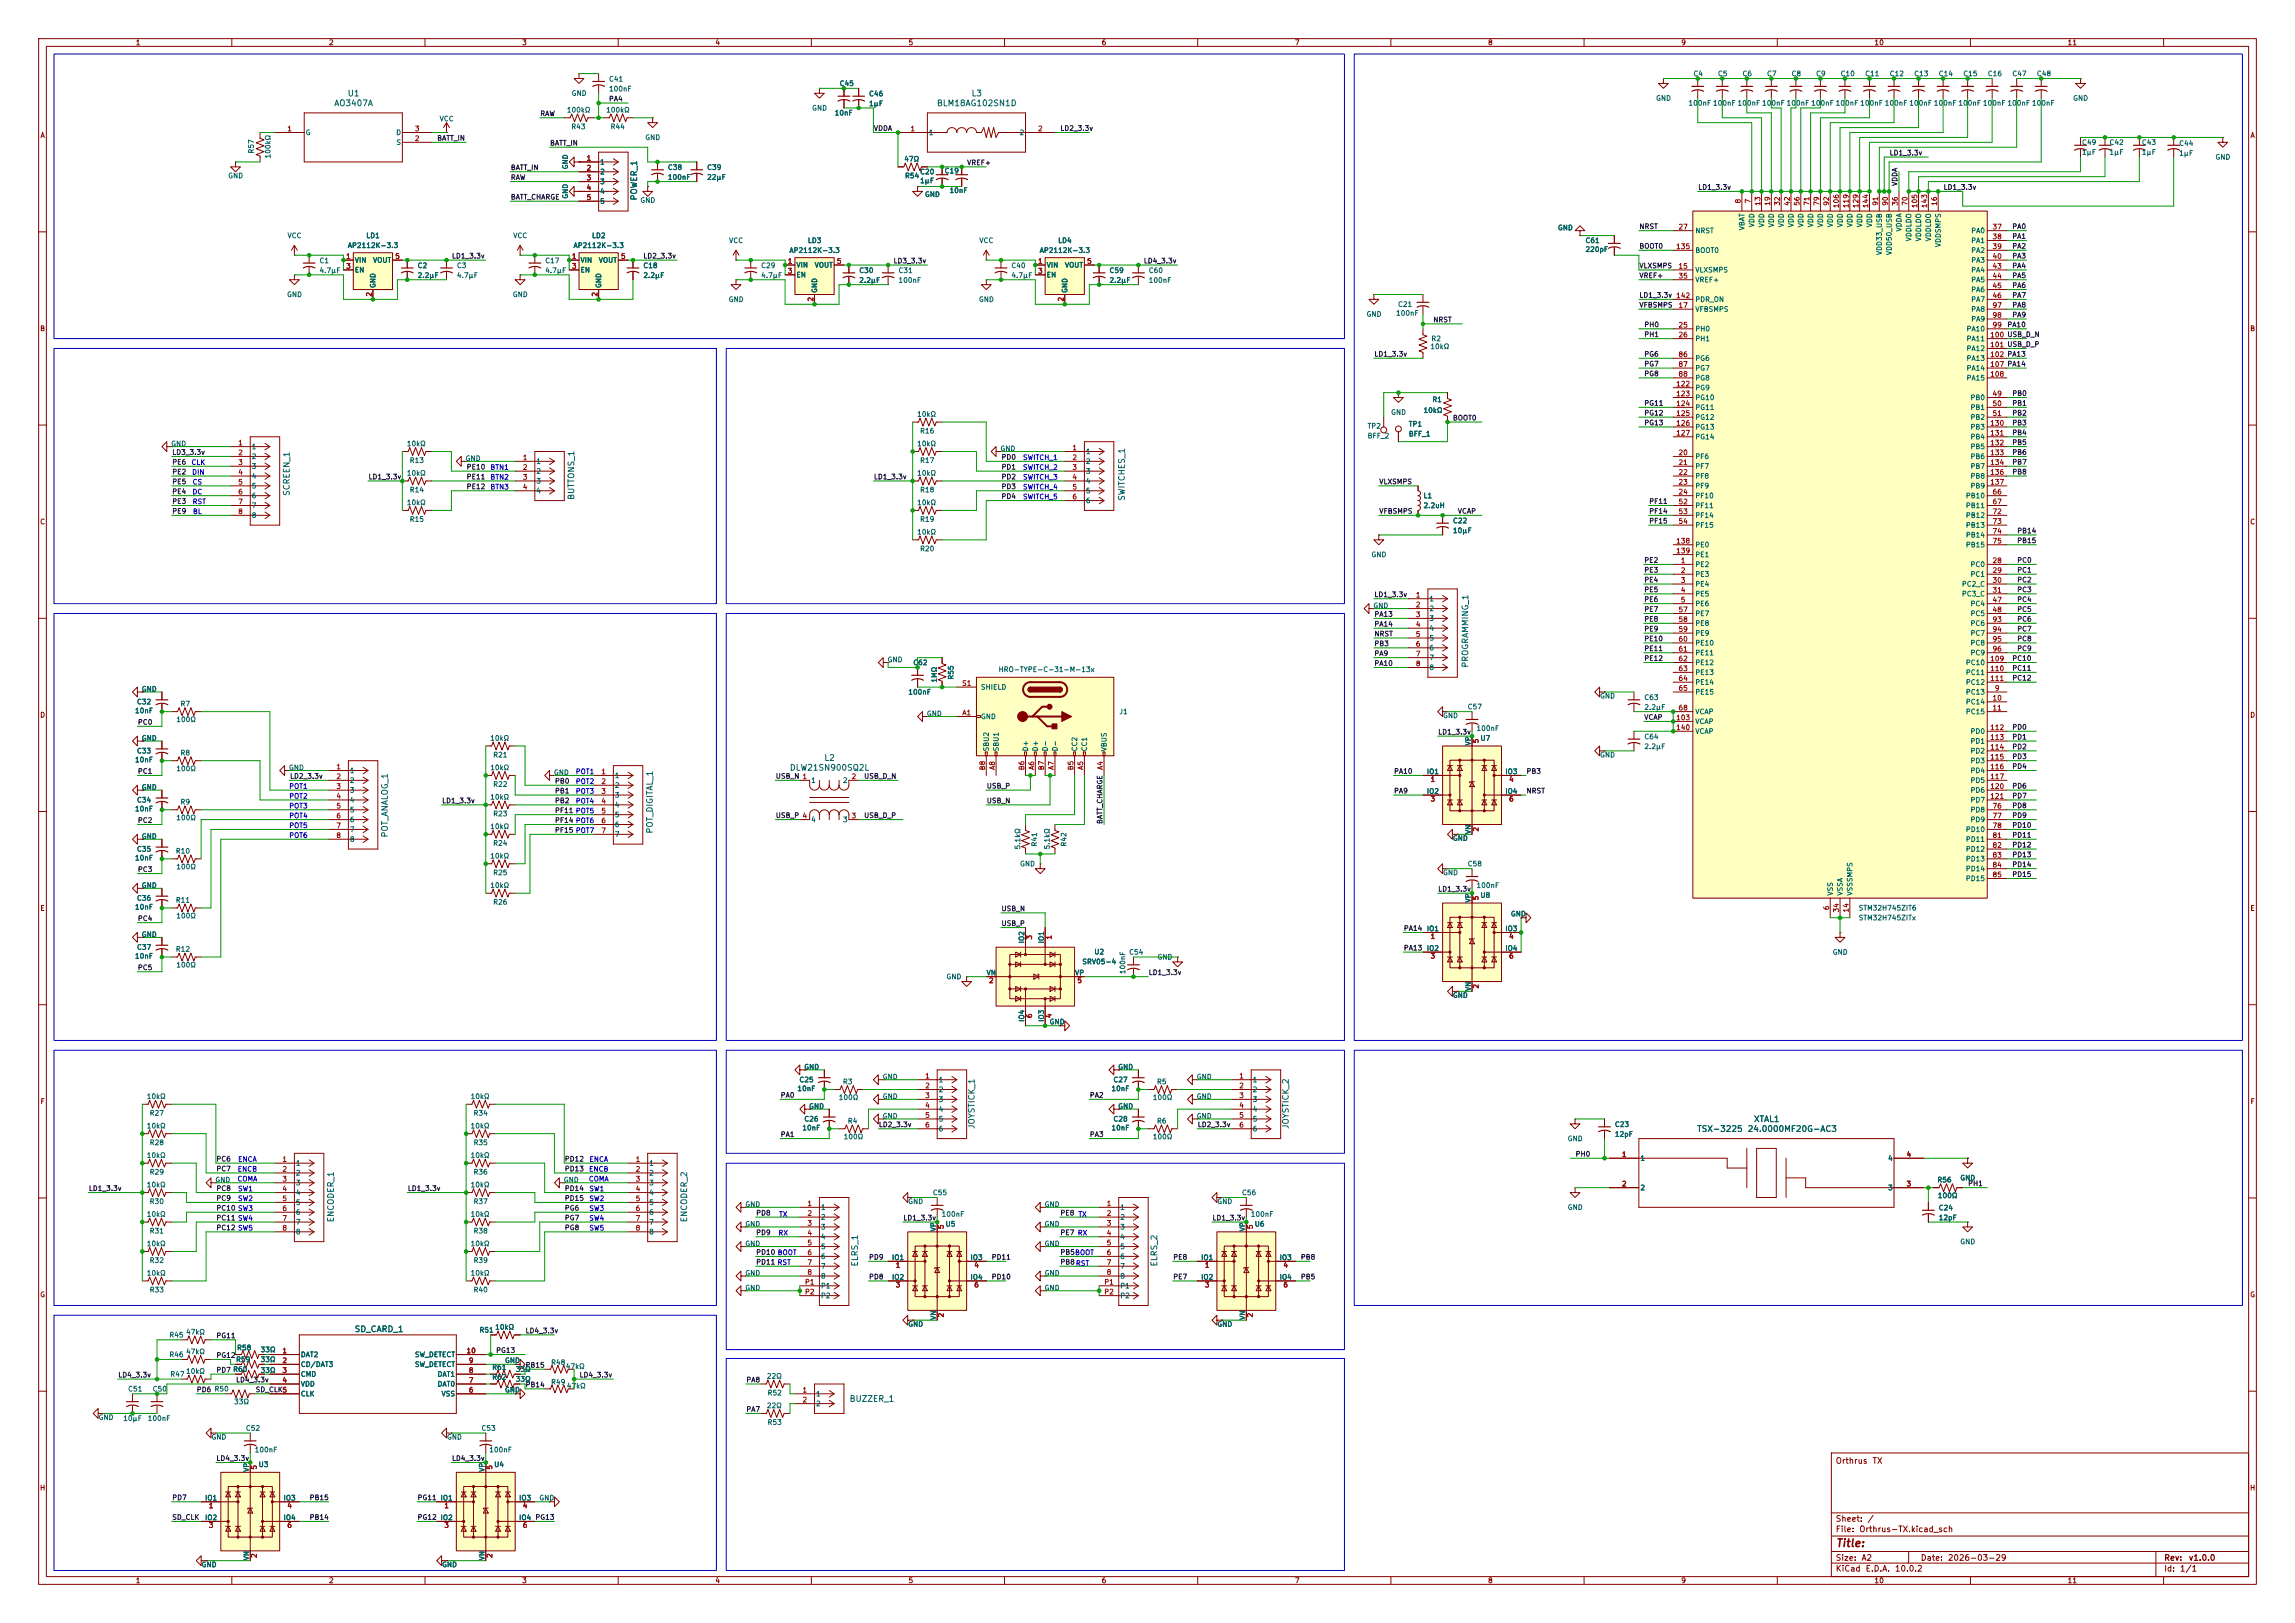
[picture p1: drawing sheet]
<svg xmlns="http://www.w3.org/2000/svg" width="594mm" height="420mm" viewBox="0 0 594 420" stroke-linecap="round" stroke-linejoin="round" font-family="sans-serif">
<defs><g id="words">
<text font-size="2" fill="#840000" x="475" y="400.8">Title:</text>
<g font-size="1.5" fill="#006464">
<text x="86.4" y="27.8">AO3407A</text>
<text x="89.8" y="25.3">U1</text>
<text x="242.3" y="27.8">BLM18AG102SN1D</text>
<text x="251.3" y="25.3">L3</text>
<text x="165.2" y="52" transform="rotate(-90 165.2 52)">POWER_1</text>
<text x="75.3" y="128.5" transform="rotate(-90 75.3 128.5)">SCREEN_1</text>
<text x="149" y="129.5" transform="rotate(-90 149 129.5)">BUTTONS_1</text>
<text x="291.5" y="129.7" transform="rotate(-90 291.5 129.7)">SWITCHES_1</text>
<text x="380.4" y="172.9" transform="rotate(-90 380.4 172.9)">PROGRAMMING_1</text>
<text x="213.2" y="197.3">L2</text>
<text x="204.3" y="199.8">DLW21SN900SQ2L</text>
<text x="169.3" y="215.8" transform="rotate(-90 169.3 215.8)">POT_DIGITAL_1</text>
<text x="100.7" y="216.9" transform="rotate(-90 100.7 216.9)">POT_ANALOG_1</text>
<text x="252.6" y="292.3" transform="rotate(-90 252.6 292.3)">JOYSTICK_1</text>
<text x="333.9" y="292.3" transform="rotate(-90 333.9 292.3)">JOYSTICK_2</text>
<text x="439.1" y="293.3">TSX-3225</text>
<text x="452.2" y="293.3">24.0000MF20G-AC3</text>
<text x="453.8" y="290.7">XTAL1</text>
<text x="86.8" y="316.4" transform="rotate(-90 86.8 316.4)">ENCODER_1</text>
<text x="178.2" y="316.4" transform="rotate(-90 178.2 316.4)">ENCODER_2</text>
<text x="222.4" y="327.9" transform="rotate(-90 222.4 327.9)">ELRS_1</text>
<text x="299.9" y="327.9" transform="rotate(-90 299.9 327.9)">ELRS_2</text>
<text x="91.7" y="345.1">SD_CARD_1</text>
<text x="219.8" y="363.1">BUZZER_1</text>
</g>
<g font-size="1.5" fill="#840000">
<text x="475" y="379.1">Orthrus</text>
<text x="484.5" y="379.1">TX</text>
<text x="475" y="394.1">Sheet:</text>
<text x="483.2" y="394.1">/</text>
<text x="475" y="396.8">File:</text>
<text x="481.1" y="396.8">Orthrus-TX.kicad_sch</text>
<text x="475" y="407">KiCad</text>
<text x="475" y="404.2">Size:</text>
<text x="481.7" y="404.2">A2</text>
<text x="482.7" y="407">E.D.A.</text>
<text x="490.3" y="407">10.0.2</text>
<text x="497" y="404.2">Date:</text>
<text x="504" y="404.2">2026-03-29</text>
<text x="560" y="404.2">Rev:</text>
<text x="560" y="407">Id:</text>
<text x="564.1" y="407">1/1</text>
<text x="566.4" y="404.2">v1.0.0</text>
</g>
<g font-size="1.3" fill="#840000">
<text x="35" y="12">1</text>
<text x="85" y="12">2</text>
<text x="135" y="12">3</text>
<text x="185" y="12">4</text>
<text x="235" y="12">5</text>
<text x="285" y="12">6</text>
<text x="335" y="12">7</text>
<text x="385" y="12">8</text>
<text x="435" y="12">9</text>
<text x="485" y="12">10</text>
<text x="535" y="12">11</text>
<text x="10.3" y="36">A</text>
<text x="582.3" y="36">A</text>
<text x="10.3" y="86">B</text>
<text x="582.3" y="86">B</text>
<text x="10.3" y="136">C</text>
<text x="582.3" y="136">C</text>
<text x="10.3" y="186">D</text>
<text x="582.3" y="186">D</text>
<text x="10.3" y="236">E</text>
<text x="582.3" y="236">E</text>
<text x="10.3" y="286">F</text>
<text x="582.3" y="286">F</text>
<text x="10.3" y="336">G</text>
<text x="582.3" y="336">G</text>
<text x="10.2" y="386">H</text>
<text x="582.2" y="386">H</text>
<text x="35" y="410">1</text>
<text x="85" y="410">2</text>
<text x="135" y="410">3</text>
<text x="185" y="410">4</text>
<text x="235" y="410">5</text>
<text x="285" y="410">6</text>
<text x="335" y="410">7</text>
<text x="385" y="410">8</text>
<text x="435" y="410">9</text>
<text x="485" y="410">10</text>
<text x="535" y="410">11</text>
</g>
<g font-size="1.3" fill="#006464">
<text x="157.5" y="24">100nF</text>
<text x="157.5" y="21.4">C41</text>
<text x="217.2" y="22.6">C45</text>
<text x="438.2" y="20">C4</text>
<text x="444.5" y="20">C5</text>
<text x="450.9" y="20">C6</text>
<text x="457.2" y="20">C7</text>
<text x="463.6" y="20">C8</text>
<text x="469.9" y="20">C9</text>
<text x="476.3" y="20">C10</text>
<text x="482.6" y="20">C11</text>
<text x="489" y="20">C12</text>
<text x="495.3" y="20">C13</text>
<text x="501.7" y="20">C14</text>
<text x="508" y="20">C15</text>
<text x="514.4" y="20">C16</text>
<text x="520.7" y="20">C47</text>
<text x="527.1" y="20">C48</text>
<text x="146.6" y="29.4">100kΩ</text>
<text x="147.8" y="25.1">GND</text>
<text x="156.7" y="29.4">100kΩ</text>
<text x="210.1" y="28.9">GND</text>
<text x="224.8" y="25.2">C46</text>
<text x="224.8" y="27.8">1µF</text>
<text x="428.5" y="26.4">GND</text>
<text x="436.9" y="27.6">100nF 100nF 100nF 100nF 100nF 100nF 100nF 100nF 100nF 100nF 100nF 100nF 100nF 100nF 100nF</text>
<text x="536.4" y="26.4">GND</text>
<text x="79" y="35.3">G</text>
<text x="102.4" y="35.3">D</text>
<text x="113.7" y="31.7">VCC</text>
<text x="147.7" y="33.7">R43</text>
<text x="157.9" y="33.7">R44</text>
<text x="215.9" y="30.2">10nF</text>
<text x="240.3" y="35.3">1</text>
<text x="263.8" y="35.3">2</text>
<text x="66" y="39.9" transform="rotate(-90 66 39.9)">R57</text>
<text x="70.3" y="41.1" transform="rotate(-90 70.3 41.1)">100kΩ</text>
<text x="102.5" y="37.8">S</text>
<text x="166.9" y="36.5">GND</text>
<text x="538.7" y="37.8">C49</text>
<text x="538.7" y="40.3">1µF</text>
<text x="545.9" y="37.8">C42</text>
<text x="545.9" y="40.3">1µF</text>
<text x="554.2" y="37.8">C43</text>
<text x="554.2" y="40.3">1µF</text>
<text x="563.9" y="38.1">C44</text>
<text x="563.9" y="40.6">1µF</text>
<text x="573.3" y="41.6">GND</text>
<text x="58.9" y="46.4">GND</text>
<text x="147.3" y="43.9" transform="rotate(-90 147.3 43.9)">GND</text>
<text x="155.2" y="42.9">1</text>
<text x="155.2" y="45.4">2</text>
<text x="155.2" y="48">3</text>
<text x="172.7" y="46.8">100nF</text>
<text x="172.7" y="44.3">C38</text>
<text x="182.9" y="46.8">22µF</text>
<text x="182.9" y="44.3">C39</text>
<text x="233.9" y="42.1">47Ω</text>
<text x="234.1" y="46.4">R54</text>
<text x="238" y="45.4">C20</text>
<text x="238" y="47.7">1µF</text>
<text x="244.4" y="45.2">C19</text>
<text x="147.3" y="51.6" transform="rotate(-90 147.3 51.6)">GND</text>
<text x="155.2" y="50.5">4</text>
<text x="155.2" y="53">5</text>
<text x="165.6" y="52.8">GND</text>
<text x="239.3" y="51.3">GND</text>
<text x="245.6" y="50.2">10nF</text>
<text x="403.1" y="59.9">GND</text>
<text x="451.8" y="59.7" transform="rotate(-90 451.8 59.7)">VBAT</text>
<text x="454.4" y="58.9" transform="rotate(-90 454.4 58.9)">VDD</text>
<text x="456.9" y="58.9" transform="rotate(-90 456.9 58.9)">VDD</text>
<text x="459.4" y="58.9" transform="rotate(-90 459.4 58.9)">VDD</text>
<text x="462" y="58.9" transform="rotate(-90 462 58.9)">VDD</text>
<text x="464.5" y="58.9" transform="rotate(-90 464.5 58.9)">VDD</text>
<text x="467.1" y="58.9" transform="rotate(-90 467.1 58.9)">VDD</text>
<text x="469.6" y="58.9" transform="rotate(-90 469.6 58.9)">VDD</text>
<text x="472.1" y="58.9" transform="rotate(-90 472.1 58.9)">VDD</text>
<text x="474.7" y="58.9" transform="rotate(-90 474.7 58.9)">VDD</text>
<text x="477.2" y="58.9" transform="rotate(-90 477.2 58.9)">VDD</text>
<text x="479.8" y="58.9" transform="rotate(-90 479.8 58.9)">VDD</text>
<text x="482.3" y="58.9" transform="rotate(-90 482.3 58.9)">VDD</text>
<text x="484.8" y="58.9" transform="rotate(-90 484.8 58.9)">VDD</text>
<text x="74.3" y="61.9">VCC</text>
<text x="89.9" y="64.5">AP2112K-3.3</text>
<text x="94.7" y="61.9">LD1</text>
<text x="132.7" y="61.9">VCC</text>
<text x="148.3" y="64.5">AP2112K-3.3</text>
<text x="153.1" y="61.9">LD2</text>
<text x="188.6" y="63.2">VCC</text>
<text x="204.2" y="65.7">AP2112K-3.3</text>
<text x="209" y="63.2">LD3</text>
<text x="253.4" y="63.2">VCC</text>
<text x="269" y="65.7">AP2112K-3.3</text>
<text x="273.7" y="63.2">LD4</text>
<text x="410.2" y="65.5">220pF</text>
<text x="410.2" y="63.2">C61</text>
<text x="438.7" y="60.7">NRST</text>
<text x="438.7" y="65.7">BOOT0</text>
<text x="492.5" y="60" transform="rotate(-90 492.5 60)">VDDA</text>
<text x="495" y="62.6" transform="rotate(-90 495 62.6)">VDDLDO</text>
<text x="497.5" y="62.6" transform="rotate(-90 497.5 62.6)">VDDLDO</text>
<text x="500.1" y="62.6" transform="rotate(-90 500.1 62.6)">VDDLDO</text>
<text x="502.6" y="64.1" transform="rotate(-90 502.6 64.1)">VDDSMPS</text>
<text x="510.1" y="60.7">PA0</text>
<text x="510.1" y="63.2">PA1</text>
<text x="510.1" y="65.7">PA2</text>
<text x="82.6" y="68.4">C1</text>
<text x="82.6" y="70.9">4.7µF</text>
<text x="91.7" y="68.3">VIN</text>
<text x="91.7" y="70.8">EN</text>
<text x="96.4" y="68.3">VOUT</text>
<text x="108" y="69.7">C2</text>
<text x="118.1" y="69.7">C3</text>
<text x="141" y="70.9">4.7µF</text>
<text x="141" y="68.4">C17</text>
<text x="150.1" y="68.3">VIN</text>
<text x="150.1" y="70.8">EN</text>
<text x="154.8" y="68.3">VOUT</text>
<text x="166.4" y="69.7">C18</text>
<text x="196.9" y="69.7">C29</text>
<text x="206" y="69.6">VIN</text>
<text x="210.7" y="69.6">VOUT</text>
<text x="222.3" y="70.9">C30</text>
<text x="232.4" y="70.9">C31</text>
<text x="261.6" y="69.7">C40</text>
<text x="270.8" y="69.6">VIN</text>
<text x="275.5" y="69.6">VOUT</text>
<text x="287" y="70.9">C59</text>
<text x="297.2" y="70.9">C60</text>
<text x="438.7" y="70.8">VLXSMPS</text>
<text x="487.4" y="66.1" transform="rotate(-90 487.4 66.1)">VDD33_USB</text>
<text x="489.9" y="66.1" transform="rotate(-90 489.9 66.1)">VDD50_USB</text>
<text x="510.1" y="68.3">PA3</text>
<text x="510.1" y="70.8">PA4</text>
<text x="74.2" y="77.2">GND</text>
<text x="97.5" y="74.7" transform="rotate(-90 97.5 74.7)">GND</text>
<text x="108" y="72.2">2.2µF</text>
<text x="118.1" y="72.2">4.7µF</text>
<text x="132.6" y="77.2">GND</text>
<text x="155.9" y="74.7" transform="rotate(-90 155.9 74.7)">GND</text>
<text x="166.4" y="72.2">2.2µF</text>
<text x="196.9" y="72.2">4.7µF</text>
<text x="206" y="72.1">EN</text>
<text x="211.8" y="75.9" transform="rotate(-90 211.8 75.9)">GND</text>
<text x="222.3" y="73.5">2.2µF</text>
<text x="232.4" y="73.5">100nF</text>
<text x="261.6" y="72.2">4.7µF</text>
<text x="270.8" y="72.1">EN</text>
<text x="276.6" y="75.9" transform="rotate(-90 276.6 75.9)">GND</text>
<text x="287" y="73.5">2.2µF</text>
<text x="297.2" y="73.5">100nF</text>
<text x="438.7" y="73.4">VREF+</text>
<text x="510.1" y="73.4">PA5</text>
<text x="510.1" y="75.9">PA6</text>
<text x="188.5" y="78.4">GND</text>
<text x="253.2" y="78.4">GND</text>
<text x="353.6" y="82.3">GND</text>
<text x="361.2" y="82">100nF</text>
<text x="361.7" y="79.7">C21</text>
<text x="438.7" y="81">VFBSMPS</text>
<text x="438.7" y="78.4">PDR_ON</text>
<text x="510.1" y="78.4">PA7</text>
<text x="510.1" y="81">PA8</text>
<text x="510.1" y="83.5">PA9</text>
<text x="370.3" y="88.6">R2</text>
<text x="438.7" y="86.1">PH0</text>
<text x="438.7" y="88.6">PH1</text>
<text x="508.9" y="86.1">PA10</text>
<text x="508.9" y="88.6">PA11</text>
<text x="370.1" y="90.6">10kΩ</text>
<text x="438.7" y="93.7">PG6</text>
<text x="508.9" y="91.1">PA12</text>
<text x="508.9" y="93.7">PA13</text>
<text x="438.7" y="96.2">PG7</text>
<text x="438.7" y="98.8">PG8</text>
<text x="438.7" y="101.3">PG9</text>
<text x="508.9" y="96.2">PA14</text>
<text x="508.9" y="98.8">PA15</text>
<text x="359.9" y="107.7">GND</text>
<text x="368.3" y="107.1">10kΩ</text>
<text x="370.6" y="104.3">R1</text>
<text x="438.7" y="103.8">PG10</text>
<text x="438.7" y="106.4">PG11</text>
<text x="509.9" y="103.8">PB0</text>
<text x="509.9" y="106.4">PB1</text>
<text x="237.2" y="108.2">10kΩ</text>
<text x="238" y="112.5">R16</text>
<text x="353.8" y="111.2">TP2</text>
<text x="353.8" y="113.7">BFF_2</text>
<text x="364.5" y="110.7">TP1</text>
<text x="364.5" y="113.2">BFF_1</text>
<text x="438.7" y="108.9">PG12</text>
<text x="438.7" y="111.5">PG13</text>
<text x="509.9" y="108.9">PB2</text>
<text x="509.9" y="111.5">PB3</text>
<text x="44.2" y="115.8">GND</text>
<text x="65" y="116.5">1</text>
<text x="65" y="119.1">2</text>
<text x="105.2" y="115.8">10kΩ</text>
<text x="120.4" y="119.6">GND</text>
<text x="237.2" y="115.8">10kΩ</text>
<text x="258.8" y="117">GND</text>
<text x="280.9" y="117.8">1</text>
<text x="438.7" y="119.1">PF6</text>
<text x="438.7" y="114">PG14</text>
<text x="509.9" y="114">PB4</text>
<text x="509.9" y="116.5">PB5</text>
<text x="509.9" y="119.1">PB6</text>
<text x="65" y="121.6">3</text>
<text x="65" y="124.2">4</text>
<text x="105.2" y="123.4">10kΩ</text>
<text x="105.9" y="120.1">R13</text>
<text x="138.7" y="120.4">1</text>
<text x="138.7" y="122.9">2</text>
<text x="138.7" y="125.4">3</text>
<text x="237.2" y="123.4">10kΩ</text>
<text x="238" y="120.1">R17</text>
<text x="280.9" y="120.4">2</text>
<text x="280.9" y="122.9">3</text>
<text x="280.9" y="125.4">4</text>
<text x="438.7" y="121.6">PF7</text>
<text x="438.7" y="124.2">PF8</text>
<text x="509.9" y="121.6">PB7</text>
<text x="509.9" y="124.2">PB8</text>
<text x="65" y="126.7">5</text>
<text x="65" y="129.2">6</text>
<text x="65" y="131.8">7</text>
<text x="105.2" y="131">10kΩ</text>
<text x="105.9" y="127.7">R14</text>
<text x="138.7" y="128">4</text>
<text x="237.2" y="131">10kΩ</text>
<text x="238" y="127.7">R18</text>
<text x="280.9" y="128">5</text>
<text x="280.9" y="130.5">6</text>
<text x="368.3" y="131.8">2.2uH</text>
<text x="368.3" y="129.2">L1</text>
<text x="438.7" y="126.7">PF9</text>
<text x="438.7" y="129.2">PF10</text>
<text x="438.7" y="131.8">PF11</text>
<text x="508.7" y="129.2">PB10</text>
<text x="508.7" y="131.8">PB11</text>
<text x="509.9" y="126.7">PB9</text>
<text x="65" y="134.3">8</text>
<text x="105.9" y="135.3">R15</text>
<text x="238" y="135.3">R19</text>
<text x="375.9" y="135.7">C22</text>
<text x="438.7" y="134.3">PF14</text>
<text x="438.7" y="136.9">PF15</text>
<text x="508.7" y="134.3">PB12</text>
<text x="508.7" y="136.9">PB13</text>
<text x="237.2" y="138.6">10kΩ</text>
<text x="238" y="143">R20</text>
<text x="375.9" y="138.3">10µF</text>
<text x="438.7" y="141.9">PE0</text>
<text x="508.7" y="139.4">PB14</text>
<text x="508.7" y="141.9">PB15</text>
<text x="354.8" y="144.5">GND</text>
<text x="438.7" y="147">PE2</text>
<text x="438.7" y="149.6">PE3</text>
<text x="438.7" y="144.5">PE1</text>
<text x="509.9" y="147">PC0</text>
<text x="509.9" y="149.6">PC1</text>
<text x="369.8" y="155.9">1</text>
<text x="438.7" y="152.1">PE4</text>
<text x="438.7" y="154.6">PE5</text>
<text x="507.7" y="152.1">PC2_C</text>
<text x="507.7" y="154.6">PC3_C</text>
<text x="355.3" y="157.7">GND</text>
<text x="369.8" y="158.5">2</text>
<text x="369.8" y="161">3</text>
<text x="438.7" y="157.2">PE6</text>
<text x="438.7" y="159.7">PE7</text>
<text x="509.9" y="157.2">PC4</text>
<text x="509.9" y="159.7">PC5</text>
<text x="369.8" y="163.5">4</text>
<text x="369.8" y="166.1">5</text>
<text x="438.7" y="162.3">PE8</text>
<text x="438.7" y="164.8">PE9</text>
<text x="438.7" y="167.3">PE10</text>
<text x="509.9" y="162.3">PC6</text>
<text x="509.9" y="164.8">PC7</text>
<text x="509.9" y="167.3">PC8</text>
<text x="229.6" y="171.7">GND</text>
<text x="236.2" y="172.4">C62</text>
<text x="369.8" y="168.6">6</text>
<text x="369.8" y="171.2">7</text>
<text x="369.8" y="173.7">8</text>
<text x="438.7" y="169.9">PE11</text>
<text x="438.7" y="172.4">PE12</text>
<text x="508.7" y="172.4">PC10</text>
<text x="509.9" y="169.9">PC9</text>
<text x="36.6" y="179.3">GND</text>
<text x="242.8" y="176.8" transform="rotate(-90 242.8 176.8)">1MΩ</text>
<text x="247.1" y="176" transform="rotate(-90 247.1 176)">R55</text>
<text x="253.7" y="178.8">SHIELD</text>
<text x="258.3" y="174.2">HRO-TYPE-C-31-M-13x</text>
<text x="438.7" y="175">PE13</text>
<text x="438.7" y="177.5">PE14</text>
<text x="508.7" y="175">PC11</text>
<text x="508.7" y="177.5">PC12</text>
<text x="34.8" y="184.9">10nF</text>
<text x="35.3" y="182.6">C32</text>
<text x="46.6" y="183.1">R7</text>
<text x="235" y="180">100nF</text>
<text x="239.8" y="185.6">GND</text>
<text x="289.6" y="185.1">J1</text>
<text x="379.7" y="183.9">C57</text>
<text x="414" y="181.1">GND</text>
<text x="425.5" y="184">2.2µF</text>
<text x="425.5" y="181.4">C63</text>
<text x="438.7" y="180">PE15</text>
<text x="438.7" y="185.1">VCAP</text>
<text x="508.7" y="180">PC13</text>
<text x="508.7" y="182.6">PC14</text>
<text x="508.7" y="185.1">PC15</text>
<text x="36.6" y="192">GND</text>
<text x="45.5" y="187.2">100Ω</text>
<text x="126.8" y="192">10kΩ</text>
<text x="253.7" y="186.4">GND</text>
<text x="373.4" y="186.1">GND</text>
<text x="382" y="189.4">100nF</text>
<text x="383" y="192">U7</text>
<text x="425.5" y="191.6">C64</text>
<text x="438.7" y="187.7">VCAP</text>
<text x="438.7" y="190.2">VCAP</text>
<text x="509.9" y="190.2">PD0</text>
<text x="34.8" y="197.6">10nF</text>
<text x="35.3" y="195.3">C33</text>
<text x="46.6" y="195.8">R8</text>
<text x="127.5" y="196.3">R21</text>
<text x="256.2" y="194.6" transform="rotate(-90 256.2 194.6)">SBU2</text>
<text x="258.8" y="194.6" transform="rotate(-90 258.8 194.6)">SBU1</text>
<text x="266.4" y="194.6" transform="rotate(-90 266.4 194.6)">D+</text>
<text x="268.9" y="194.6" transform="rotate(-90 268.9 194.6)">D+</text>
<text x="271.5" y="194.6" transform="rotate(-90 271.5 194.6)">D-</text>
<text x="274" y="194.6" transform="rotate(-90 274 194.6)">D-</text>
<text x="279.1" y="194.6" transform="rotate(-90 279.1 194.6)">CC2</text>
<text x="281.6" y="194.6" transform="rotate(-90 281.6 194.6)">CC1</text>
<text x="286.7" y="194.6" transform="rotate(-90 286.7 194.6)">VBUS</text>
<text x="381" y="193.1" transform="rotate(-90 381 193.1)">VP</text>
<text x="414" y="196.3">GND</text>
<text x="425.5" y="194.1">2.2µF</text>
<text x="509.9" y="192.7">PD1</text>
<text x="509.9" y="195.3">PD2</text>
<text x="509.9" y="197.8">PD3</text>
<text x="45.5" y="199.9">100Ω</text>
<text x="74.7" y="199.6">GND</text>
<text x="90.4" y="200.4">1</text>
<text x="90.4" y="202.9">2</text>
<text x="126.8" y="199.6">10kΩ</text>
<text x="127.5" y="203.9">R22</text>
<text x="143.2" y="200.9">GND</text>
<text x="159" y="201.6">1</text>
<text x="209.8" y="202.9">1</text>
<text x="218" y="202.9">2</text>
<text x="369.2" y="200.6">IO1</text>
<text x="389.5" y="200.6">IO3</text>
<text x="509.9" y="200.4">PD4</text>
<text x="509.9" y="202.9">PD5</text>
<text x="35.3" y="208">C34</text>
<text x="36.6" y="204.7">GND</text>
<text x="46.6" y="208.5">R9</text>
<text x="90.4" y="205.4">3</text>
<text x="90.4" y="208">4</text>
<text x="126.8" y="207.2">10kΩ</text>
<text x="159" y="204.2">2</text>
<text x="159" y="206.7">3</text>
<text x="159" y="209.3">4</text>
<text x="369.2" y="205.7">IO2</text>
<text x="389.5" y="205.7">IO4</text>
<text x="509.9" y="205.4">PD6</text>
<text x="509.9" y="208">PD7</text>
<text x="34.8" y="210.3">10nF</text>
<text x="45.5" y="212.6">100Ω</text>
<text x="90.4" y="210.5">5</text>
<text x="90.4" y="213.1">6</text>
<text x="90.4" y="215.6">7</text>
<text x="126.8" y="214.8">10kΩ</text>
<text x="127.5" y="211.5">R23</text>
<text x="159" y="211.8">5</text>
<text x="159" y="214.3">6</text>
<text x="209.8" y="213.1">4</text>
<text x="218" y="213.1">3</text>
<text x="381" y="215.9" transform="rotate(-90 381 215.9)">VN</text>
<text x="508.7" y="215.6">PD10</text>
<text x="509.9" y="210.5">PD8</text>
<text x="509.9" y="213.1">PD9</text>
<text x="35.3" y="220.7">C35</text>
<text x="36.6" y="217.4">GND</text>
<text x="45.4" y="221.2">R10</text>
<text x="90.4" y="218.1">8</text>
<text x="127.5" y="219.2">R24</text>
<text x="159" y="216.9">7</text>
<text x="264.4" y="220" transform="rotate(-90 264.4 220)">5.1kΩ</text>
<text x="268.7" y="219.2" transform="rotate(-90 268.7 219.2)">R41</text>
<text x="272" y="220" transform="rotate(-90 272 220)">5.1kΩ</text>
<text x="276.3" y="219.2" transform="rotate(-90 276.3 219.2)">R42</text>
<text x="375.9" y="217.9">GND</text>
<text x="508.7" y="218.1">PD11</text>
<text x="508.7" y="220.7">PD12</text>
<text x="34.8" y="223">10nF</text>
<text x="45.5" y="225.3">100Ω</text>
<text x="126.8" y="222.5">10kΩ</text>
<text x="127.5" y="226.8">R25</text>
<text x="263.9" y="224.5">GND</text>
<text x="373.4" y="226.8">GND</text>
<text x="379.7" y="224.5">C58</text>
<text x="508.7" y="223.2">PD13</text>
<text x="508.7" y="225.8">PD14</text>
<text x="35.3" y="233.4">C36</text>
<text x="36.6" y="230.1">GND</text>
<text x="45.4" y="233.9">R11</text>
<text x="126.8" y="230.1">10kΩ</text>
<text x="381" y="233.7" transform="rotate(-90 381 233.7)">VP</text>
<text x="382" y="230.1">100nF</text>
<text x="383" y="232.6">U8</text>
<text x="474.7" y="231.9" transform="rotate(-90 474.7 231.9)">VSS</text>
<text x="477.2" y="231.9" transform="rotate(-90 477.2 231.9)">VSSA</text>
<text x="479.8" y="231.9" transform="rotate(-90 479.8 231.9)">VSSSMPS</text>
<text x="508.7" y="228.3">PD15</text>
<text x="34.8" y="235.7">10nF</text>
<text x="45.5" y="238">100Ω</text>
<text x="127.5" y="234.4">R26</text>
<text x="390.9" y="237.4">GND</text>
<text x="480.9" y="235.9">STM32H745ZIT6</text>
<text x="480.9" y="238.5">STM32H745ZITx</text>
<text x="36.6" y="242.8">GND</text>
<text x="265.4" y="244.2" transform="rotate(-90 265.4 244.2)">IO2</text>
<text x="270.5" y="244.2" transform="rotate(-90 270.5 244.2)">IO1</text>
<text x="369.2" y="241.3">IO1</text>
<text x="389.5" y="241.3">IO3</text>
<text x="34.8" y="248.4">10nF</text>
<text x="35.3" y="246.1">C37</text>
<text x="45.4" y="246.6">R12</text>
<text x="45.5" y="250.7">100Ω</text>
<text x="280" y="249.8">SRV05-4</text>
<text x="283.1" y="247.3">U2</text>
<text x="292.1" y="247.4">C54</text>
<text x="299.4" y="248.6">GND</text>
<text x="369.2" y="246.4">IO2</text>
<text x="389.5" y="246.4">IO4</text>
<text x="474.2" y="247.4">GND</text>
<text x="244.8" y="253.7">GND</text>
<text x="255.2" y="252.7">VN</text>
<text x="278.1" y="252.7">VP</text>
<text x="291.5" y="252.2" transform="rotate(-90 291.5 252.2)">100nF</text>
<text x="381" y="256.6" transform="rotate(-90 381 256.6)">VN</text>
<text x="375.9" y="258.5">GND</text>
<text x="265.4" y="264.6" transform="rotate(-90 265.4 264.6)">IO4</text>
<text x="270.5" y="264.6" transform="rotate(-90 270.5 264.6)">IO3</text>
<text x="271.5" y="265.4">GND</text>
<text x="206.8" y="280.4">C25</text>
<text x="208" y="277.1">GND</text>
<text x="218" y="280.9">R3</text>
<text x="228.3" y="279.6">GND</text>
<text x="242.8" y="280.4">1</text>
<text x="288" y="280.4">C27</text>
<text x="289.3" y="277.1">GND</text>
<text x="299.3" y="280.9">R5</text>
<text x="309.6" y="279.6">GND</text>
<text x="324.1" y="280.4">1</text>
<text x="37.9" y="284.7">10kΩ</text>
<text x="121.7" y="284.7">10kΩ</text>
<text x="206.3" y="282.7">10nF</text>
<text x="209.3" y="287.2">GND</text>
<text x="217" y="284.9">100Ω</text>
<text x="228.3" y="284.7">GND</text>
<text x="242.8" y="282.9">2</text>
<text x="242.8" y="285.5">3</text>
<text x="242.8" y="288">4</text>
<text x="287.5" y="282.7">10nF</text>
<text x="289.3" y="287.2">GND</text>
<text x="298.2" y="284.9">100Ω</text>
<text x="309.6" y="284.7">GND</text>
<text x="324.1" y="282.9">2</text>
<text x="324.1" y="285.5">3</text>
<text x="324.1" y="288">4</text>
<text x="37.9" y="292.3">10kΩ</text>
<text x="38.6" y="289">R27</text>
<text x="121.7" y="292.3">10kΩ</text>
<text x="122.4" y="289">R34</text>
<text x="207.5" y="292.8">10nF</text>
<text x="208" y="290.5">C26</text>
<text x="219.3" y="291">R4</text>
<text x="228.3" y="289.8">GND</text>
<text x="242.8" y="290.5">5</text>
<text x="242.8" y="293.1">6</text>
<text x="287.5" y="292.8">10nF</text>
<text x="288" y="290.5">C28</text>
<text x="299.3" y="291">R6</text>
<text x="309.6" y="289.8">GND</text>
<text x="324.1" y="290.5">5</text>
<text x="324.1" y="293.1">6</text>
<text x="417.8" y="291.9">C23</text>
<text x="37.9" y="299.9">10kΩ</text>
<text x="38.6" y="296.6">R28</text>
<text x="121.7" y="299.9">10kΩ</text>
<text x="122.4" y="296.6">R35</text>
<text x="218.2" y="295.1">100Ω</text>
<text x="298.2" y="295.1">100Ω</text>
<text x="405.6" y="295.6">GND</text>
<text x="417.8" y="294.5">12pF</text>
<text x="38.6" y="304.2">R29</text>
<text x="76.5" y="302">1</text>
<text x="76.5" y="304.5">2</text>
<text x="122.4" y="304.2">R36</text>
<text x="167.9" y="302">1</text>
<text x="167.9" y="304.5">2</text>
<text x="424.4" y="300.7">1</text>
<text x="488.6" y="300.7">4</text>
<text x="507.2" y="305.8">GND</text>
<text x="37.9" y="307.5">10kΩ</text>
<text x="38.6" y="311.9">R30</text>
<text x="55.6" y="306.3">GND</text>
<text x="76.5" y="307">3</text>
<text x="76.5" y="309.6">4</text>
<text x="121.7" y="307.5">10kΩ</text>
<text x="122.4" y="311.9">R37</text>
<text x="145.8" y="306.3">GND</text>
<text x="167.9" y="307">3</text>
<text x="167.9" y="309.6">4</text>
<text x="234.9" y="311.9">GND</text>
<text x="241.3" y="309.6">C55</text>
<text x="314.9" y="311.9">GND</text>
<text x="321.3" y="309.6">C56</text>
<text x="424.4" y="308.3">2</text>
<text x="488.6" y="308.3">3</text>
<text x="501.3" y="306.3">R56</text>
<text x="501.4" y="310.3">100Ω</text>
<text x="37.9" y="315.2">10kΩ</text>
<text x="76.5" y="312.1">5</text>
<text x="76.5" y="314.7">6</text>
<text x="76.5" y="317.2">7</text>
<text x="121.7" y="315.2">10kΩ</text>
<text x="167.9" y="312.1">5</text>
<text x="167.9" y="314.7">6</text>
<text x="167.9" y="317.2">7</text>
<text x="192.8" y="317.7">GND</text>
<text x="192.8" y="312.6">GND</text>
<text x="212.3" y="313.4">1</text>
<text x="212.3" y="315.9">2</text>
<text x="243.6" y="315.2">100nF</text>
<text x="244.6" y="317.7">U5</text>
<text x="270.2" y="317.7">GND</text>
<text x="270.2" y="312.6">GND</text>
<text x="289.8" y="313.4">1</text>
<text x="289.8" y="315.9">2</text>
<text x="323.6" y="315.2">100nF</text>
<text x="324.6" y="317.7">U6</text>
<text x="405.6" y="313.4">GND</text>
<text x="501.7" y="313.5">C24</text>
<text x="501.7" y="316.1">12pF</text>
<text x="37.9" y="322.8">10kΩ</text>
<text x="38.6" y="319.5">R31</text>
<text x="76.5" y="319.7">8</text>
<text x="121.7" y="322.8">10kΩ</text>
<text x="122.4" y="319.5">R38</text>
<text x="167.9" y="319.7">8</text>
<text x="192.8" y="322.8">GND</text>
<text x="212.3" y="318.5">3</text>
<text x="212.3" y="321">4</text>
<text x="212.3" y="323.6">5</text>
<text x="242.5" y="318.8" transform="rotate(-90 242.5 318.8)">VP</text>
<text x="270.2" y="322.8">GND</text>
<text x="289.8" y="318.5">3</text>
<text x="289.8" y="321">4</text>
<text x="289.8" y="323.6">5</text>
<text x="322.6" y="318.8" transform="rotate(-90 322.6 318.8)">VP</text>
<text x="507.2" y="322.3">GND</text>
<text x="38.6" y="327.1">R32</text>
<text x="122.4" y="327.1">R39</text>
<text x="212.3" y="326.1">6</text>
<text x="212.3" y="328.6">7</text>
<text x="230.7" y="326.4">IO1</text>
<text x="251.1" y="326.4">IO3</text>
<text x="289.8" y="326.1">6</text>
<text x="289.8" y="328.6">7</text>
<text x="310.7" y="326.4">IO1</text>
<text x="331.1" y="326.4">IO3</text>
<text x="37.9" y="330.4">10kΩ</text>
<text x="38.6" y="334.7">R33</text>
<text x="121.7" y="330.4">10kΩ</text>
<text x="122.4" y="334.7">R40</text>
<text x="192.8" y="330.4">GND</text>
<text x="192.8" y="334.2">GND</text>
<text x="212.3" y="331.2">8</text>
<text x="212.3" y="333.7">P1</text>
<text x="230.7" y="331.4">IO2</text>
<text x="251.1" y="331.4">IO4</text>
<text x="270.2" y="330.4">GND</text>
<text x="270.2" y="334.2">GND</text>
<text x="289.8" y="331.2">8</text>
<text x="289.8" y="333.7">P1</text>
<text x="310.7" y="331.4">IO2</text>
<text x="331.1" y="331.4">IO4</text>
<text x="212.3" y="336.3">P2</text>
<text x="242.5" y="341.7" transform="rotate(-90 242.5 341.7)">VN</text>
<text x="289.8" y="336.3">P2</text>
<text x="322.6" y="341.7" transform="rotate(-90 322.6 341.7)">VN</text>
<text x="43.7" y="346.4">R45</text>
<text x="48" y="345.6">47kΩ</text>
<text x="124" y="345.1">R51</text>
<text x="128" y="344.4">10kΩ</text>
<text x="234.9" y="343.6">GND</text>
<text x="314.9" y="343.6">GND</text>
<text x="43.7" y="351.5">R46</text>
<text x="48" y="350.7">47kΩ</text>
<text x="61" y="352.8">R59</text>
<text x="61.2" y="349.7">R58</text>
<text x="67.3" y="352.8">33Ω</text>
<text x="67.3" y="350.2">33Ω</text>
<text x="77.7" y="351.5">DAT2</text>
<text x="107.3" y="351.5">SW_DETECT</text>
<text x="130.6" y="353">GND</text>
<text x="142.5" y="353.5">R48</text>
<text x="44" y="356.6">R47</text>
<text x="48" y="355.8">10kΩ</text>
<text x="60.2" y="355.3">R60</text>
<text x="67.3" y="355.6">33Ω</text>
<text x="77.7" y="354">CD/DAT3</text>
<text x="77.7" y="356.6">CMD</text>
<text x="77.7" y="359.1">VDD</text>
<text x="107.3" y="354">SW_DETECT</text>
<text x="113.1" y="359.1">DAT0</text>
<text x="113.1" y="356.6">DAT1</text>
<text x="127.3" y="357.3">R62</text>
<text x="127.3" y="354.8">R61</text>
<text x="133.4" y="357.8">33Ω</text>
<text x="133.4" y="355.3">33Ω</text>
<text x="142.5" y="358.6">R49</text>
<text x="146.3" y="354.5">47kΩ</text>
<text x="146.6" y="359.6">47kΩ</text>
<text x="198.4" y="357.1">22Ω</text>
<text x="33" y="360.4">C51</text>
<text x="39.4" y="360.4">C50</text>
<text x="60.5" y="363.7">33Ω</text>
<text x="77.7" y="361.7">CLK</text>
<text x="114.1" y="361.7">VSS</text>
<text x="130.6" y="360.6">GND</text>
<text x="198.4" y="364.7">22Ω</text>
<text x="198.5" y="361.4">R52</text>
<text x="211.1" y="361.7">1</text>
<text x="211.1" y="364.2">2</text>
<text x="25.4" y="367.7">GND</text>
<text x="31.8" y="368">10µF</text>
<text x="38.1" y="368">100nF</text>
<text x="63.5" y="370.5">C52</text>
<text x="124.5" y="370.5">C53</text>
<text x="198.5" y="369">R53</text>
<text x="54.6" y="372.8">GND</text>
<text x="65.8" y="376.1">100nF</text>
<text x="115.6" y="372.8">GND</text>
<text x="126.5" y="376.1">100nF</text>
<text x="64.7" y="381" transform="rotate(-90 64.7 381)">VP</text>
<text x="66.8" y="379.9">U3</text>
<text x="125.7" y="381" transform="rotate(-90 125.7 381)">VP</text>
<text x="127.8" y="379.9">U4</text>
<text x="52.9" y="388.6">IO1</text>
<text x="73.3" y="388.6">IO3</text>
<text x="113.9" y="388.6">IO1</text>
<text x="134.2" y="388.6">IO3</text>
<text x="139.5" y="388.6">GND</text>
<text x="52.9" y="393.7">IO2</text>
<text x="73.3" y="393.7">IO4</text>
<text x="113.9" y="393.7">IO2</text>
<text x="134.2" y="393.7">IO4 PG13</text>
<text x="134.2" y="393.7">IO4</text>
<text x="52.1" y="405.8">GND</text>
<text x="64.7" y="403.9" transform="rotate(-90 64.7 403.9)">VN</text>
<text x="114.3" y="405.8">GND</text>
<text x="125.7" y="403.9" transform="rotate(-90 125.7 403.9)">VN</text>
</g>
<g font-size="1.3" fill="#0f0f0f">
<text x="157.5" y="26.5">PA4</text>
<text x="139.7" y="30.4">RAW</text>
<text x="226.1" y="34.2">VDDA</text>
<text x="274.3" y="34.2">LD2_3.3v</text>
<text x="113" y="36.7">BATT_IN</text>
<text x="142.2" y="38">BATT_IN</text>
<text x="488.9" y="40.5">LD1_3.3v</text>
<text x="132.1" y="44.3">BATT_IN</text>
<text x="132.1" y="46.9">RAW</text>
<text x="250.2" y="43.1">VREF+</text>
<text x="132.1" y="51.9">BATT_CHARGE</text>
<text x="439.4" y="49.4">LD1_3.3v</text>
<text x="491.4" y="48.3" transform="rotate(-90 491.4 48.3)">VDDA</text>
<text x="502.9" y="49.4">LD1_3.3v</text>
<text x="424.2" y="59.6">NRST</text>
<text x="520.7" y="59.6">PA0</text>
<text x="424.2" y="64.6">BOOT0</text>
<text x="520.7" y="62.1">PA1</text>
<text x="520.7" y="64.6">PA2</text>
<text x="116.8" y="67.2">LD1_3.3v</text>
<text x="166.4" y="67.2">LD2_3.3v</text>
<text x="231.1" y="68.5">LD3_3.3v</text>
<text x="295.9" y="68.5">LD4_3.3v</text>
<text x="424.2" y="69.7">VLXSMPS</text>
<text x="520.7" y="69.7">PA4</text>
<text x="520.7" y="67.2">PA3</text>
<text x="424.2" y="77.3">LD1_3.3v 142</text>
<text x="424.2" y="72.3">VREF+</text>
<text x="520.7" y="77.3">PA7</text>
<text x="520.7" y="74.8">PA6</text>
<text x="520.7" y="72.3">PA5</text>
<text x="370.8" y="83.7">NRST</text>
<text x="424.2" y="79.9">VFBSMPS</text>
<text x="520.7" y="82.4">PA9</text>
<text x="520.7" y="79.9">PA8</text>
<text x="425.4" y="87.5">PH1</text>
<text x="425.4" y="85">PH0</text>
<text x="519.4" y="85">PA10</text>
<text x="355.6" y="92.6">LD1_3.3v</text>
<text x="425.4" y="92.6">PG6</text>
<text x="425.4" y="95.1">PG7</text>
<text x="425.4" y="97.7">PG8</text>
<text x="425.4" y="105.3">PG11</text>
<text x="425.4" y="107.8">PG12</text>
<text x="520.7" y="102.7">PB0</text>
<text x="520.7" y="105.3">PB1</text>
<text x="520.7" y="107.8">PB2</text>
<text x="375.9" y="109.1">BOOT0</text>
<text x="425.4" y="110.4">PG13</text>
<text x="520.7" y="110.4">PB3</text>
<text x="520.7" y="112.9">PB4</text>
<text x="44.4" y="118">LD3_3.3v</text>
<text x="259.1" y="119.3">PD0</text>
<text x="520.7" y="115.4">PB5</text>
<text x="520.7" y="118">PB6</text>
<text x="44.4" y="120.5">PE6</text>
<text x="44.4" y="123.1">PE2</text>
<text x="44.4" y="125.6">PE5</text>
<text x="95.2" y="124.3">LD1_3.3v</text>
<text x="120.6" y="124.3">PE11</text>
<text x="120.6" y="121.8">PE10</text>
<text x="226.1" y="124.3">LD1_3.3v</text>
<text x="259.1" y="124.3">PD2</text>
<text x="259.1" y="121.8">PD1</text>
<text x="356.9" y="125.6">VLXSMPS</text>
<text x="520.7" y="123.1">PB8</text>
<text x="520.7" y="120.5">PB7</text>
<text x="44.4" y="128.1">PE4</text>
<text x="44.4" y="130.7">PE3</text>
<text x="120.6" y="126.9">PE12</text>
<text x="259.1" y="126.9">PD3</text>
<text x="259.1" y="129.4">PD4</text>
<text x="426.7" y="130.7">PF11</text>
<text x="44.4" y="133.2">PE9</text>
<text x="356.9" y="133.2">VFBSMPS</text>
<text x="377.2" y="133.2">VCAP</text>
<text x="426.7" y="133.2">PF14</text>
<text x="426.7" y="135.8">PF15</text>
<text x="522" y="140.8">PB15</text>
<text x="522" y="138.3">PB14</text>
<text x="425.4" y="145.9">PE2</text>
<text x="425.4" y="148.5">PE3</text>
<text x="522" y="145.9">PC0</text>
<text x="522" y="148.5">PC1</text>
<text x="355.6" y="154.8">LD1_3.3v</text>
<text x="425.4" y="151">PE4</text>
<text x="425.4" y="153.5">PE5</text>
<text x="522" y="153.5">PC3</text>
<text x="522" y="151">PC2</text>
<text x="355.6" y="159.9">PA13</text>
<text x="425.4" y="156.1">PE6</text>
<text x="425.4" y="161.2">PE8</text>
<text x="425.4" y="158.6">PE7</text>
<text x="522" y="161.2">PC6</text>
<text x="522" y="158.6">PC5</text>
<text x="522" y="156.1">PC4</text>
<text x="355.6" y="167.5">PB3</text>
<text x="355.6" y="165">NRST</text>
<text x="355.6" y="162.4">PA14</text>
<text x="425.4" y="166.2">PE10</text>
<text x="425.4" y="163.7">PE9</text>
<text x="522" y="166.2">PC8</text>
<text x="522" y="163.7">PC7</text>
<text x="355.6" y="170.1">PA9</text>
<text x="355.6" y="172.6">PA10</text>
<text x="425.4" y="168.8">PE11</text>
<text x="425.4" y="171.3">PE12</text>
<text x="520.7" y="171.3">PC10</text>
<text x="520.7" y="173.9">PC11</text>
<text x="522" y="168.8">PC9</text>
<text x="520.7" y="176.4">PC12</text>
<text x="35.6" y="187.8">PC0</text>
<text x="372.1" y="190.4">LD1_3.3v</text>
<text x="425.4" y="186.6">VCAP</text>
<text x="520.7" y="191.6">PD1</text>
<text x="520.7" y="189.1">PD0</text>
<text x="520.7" y="196.7">PD3</text>
<text x="520.7" y="194.2">PD2</text>
<text x="35.6" y="200.5">PC1</text>
<text x="74.9" y="201.8">LD2_3.3v</text>
<text x="143.5" y="203.1">PB0</text>
<text x="200.7" y="201.8">USB_N 1</text>
<text x="223.5" y="201.8">USB_D_N</text>
<text x="360.7" y="200.5">PA10</text>
<text x="395" y="200.5">PB3</text>
<text x="520.7" y="199.3">PD4</text>
<text x="114.3" y="208.2">LD1_3.3v</text>
<text x="143.5" y="208.2">PB2</text>
<text x="143.5" y="205.6">PB1</text>
<text x="255.3" y="208.2">USB_N</text>
<text x="255.3" y="204.3">USB_P</text>
<text x="360.7" y="205.6">PA9</text>
<text x="395" y="205.6">NRST</text>
<text x="520.7" y="209.4">PD8</text>
<text x="520.7" y="206.9">PD7</text>
<text x="520.7" y="204.3">PD6</text>
<text x="35.6" y="213.2">PC2</text>
<text x="143.5" y="215.8">PF15 POT7</text>
<text x="143.5" y="213.2">PF14 POT6</text>
<text x="143.5" y="210.7">PF11 POT5</text>
<text x="200.7" y="212">USB_P 4</text>
<text x="223.5" y="212">USB_D_P</text>
<text x="285.6" y="213.4" transform="rotate(-90 285.6 213.4)">BATT_CHARGE</text>
<text x="520.7" y="214.5">PD10</text>
<text x="520.7" y="212">PD9</text>
<text x="520.7" y="217">PD11</text>
<text x="520.7" y="219.6">PD12</text>
<text x="35.6" y="225.9">PC3</text>
<text x="520.7" y="222.1">PD13</text>
<text x="520.7" y="227.2">PD15</text>
<text x="520.7" y="224.7">PD14</text>
<text x="372.1" y="231">LD1_3.3v</text>
<text x="35.6" y="238.6">PC4</text>
<text x="259.1" y="239.9">USB_P</text>
<text x="259.1" y="236.1">USB_N</text>
<text x="363.2" y="241.2">PA14</text>
<text x="35.6" y="251.3">PC5</text>
<text x="363.2" y="246.3">PA13</text>
<text x="297.2" y="252.6">LD1_3.3v</text>
<text x="201.9" y="284.4">PA0</text>
<text x="281.9" y="284.4">PA2</text>
<text x="227.3" y="292">LD2_3.3v</text>
<text x="309.9" y="292">LD2_3.3v</text>
<text x="201.9" y="294.5">PA1</text>
<text x="281.9" y="294.5">PA3</text>
<text x="407.7" y="299.6">PH0</text>
<text x="55.9" y="303.4">PC7</text>
<text x="55.9" y="300.9">PC6</text>
<text x="146" y="303.4">PD13</text>
<text x="146" y="300.9">PD12</text>
<text x="22.9" y="308.5">LD1_3.3v</text>
<text x="55.9" y="308.5">PC8</text>
<text x="55.9" y="311">PC9</text>
<text x="105.4" y="308.5">LD1_3.3v</text>
<text x="146" y="311">PD15</text>
<text x="146" y="308.5">PD14</text>
<text x="509.3" y="307.2">PH1</text>
<text x="55.9" y="316.1">PC11 SW4</text>
<text x="55.9" y="313.6">PC10 SW3</text>
<text x="146" y="316.1">PG7</text>
<text x="146" y="313.6">PG6</text>
<text x="195.6" y="314.8">PD8</text>
<text x="233.7" y="316.1">LD1_3.3v</text>
<text x="274.3" y="314.8">PE8</text>
<text x="313.7" y="316.1">LD1_3.3v</text>
<text x="55.9" y="318.6">PC12 SW5</text>
<text x="146" y="318.6">PG8</text>
<text x="195.6" y="319.9">PD9</text>
<text x="274.3" y="319.9">PE7 RX</text>
<text x="195.6" y="325">PD10 BOOT</text>
<text x="195.6" y="327.5">PD11 RST</text>
<text x="224.8" y="326.3">PD9</text>
<text x="256.5" y="326.3">PD11</text>
<text x="274.3" y="327.5">PB8</text>
<text x="274.3" y="325">PB5BOOT</text>
<text x="303.5" y="326.3">PE8</text>
<text x="336.5" y="326.3">PB8</text>
<text x="224.8" y="331.3">PD8</text>
<text x="256.5" y="331.3">PD10</text>
<text x="303.5" y="331.3">PE7</text>
<text x="336.5" y="331.3">PB5</text>
<text x="55.9" y="346.6">PG11</text>
<text x="135.9" y="345.3">LD4_3.3v</text>
<text x="55.9" y="351.7">PG12</text>
<text x="128.3" y="350.4">PG13</text>
<text x="30.5" y="356.7">LD4_3.3v</text>
<text x="55.9" y="355.5">PD7 R60</text>
<text x="61" y="358">LD4_3.3v</text>
<text x="135.9" y="359.3">PB14</text>
<text x="135.9" y="354.2">PB15</text>
<text x="149.9" y="356.7">LD4_3.3v</text>
<text x="193" y="358">PA8</text>
<text x="50.8" y="360.6">PD6 R50</text>
<text x="66" y="360.6">SD_CLK5</text>
<text x="193" y="365.6">PA7</text>
<text x="55.9" y="378.3">LD4_3.3v</text>
<text x="116.8" y="378.3">LD4_3.3v</text>
<text x="44.4" y="388.5">PD7</text>
<text x="80" y="388.5">PB15</text>
<text x="107.9" y="388.5">PG11 IO1</text>
<text x="44.4" y="393.6">SD_CLK</text>
<text x="80" y="393.6">PB14</text>
<text x="107.9" y="393.6">PG12 IO2</text>
</g>
<g font-size="1.3" fill="#a90000">
<text x="74.2" y="34.3">1</text>
<text x="107.2" y="34.3">3</text>
<text x="235.5" y="34.3">1</text>
<text x="268.5" y="34.3">2</text>
<text x="107.2" y="36.8">2</text>
<text x="151.7" y="41.9">1</text>
<text x="151.7" y="44.4">2</text>
<text x="151.7" y="47">3</text>
<text x="151.7" y="49.5">4</text>
<text x="151.7" y="52">5</text>
<text x="450.8" y="52.8" transform="rotate(-90 450.8 52.8)">8</text>
<text x="453.4" y="52.8" transform="rotate(-90 453.4 52.8)">7</text>
<text x="455.9" y="53.4" transform="rotate(-90 455.9 53.4)">13</text>
<text x="458.4" y="53.4" transform="rotate(-90 458.4 53.4)">19</text>
<text x="461" y="53.4" transform="rotate(-90 461 53.4)">32</text>
<text x="463.5" y="53.4" transform="rotate(-90 463.5 53.4)">42</text>
<text x="466.1" y="53.4" transform="rotate(-90 466.1 53.4)">56</text>
<text x="468.6" y="53.4" transform="rotate(-90 468.6 53.4)">71</text>
<text x="471.1" y="53.4" transform="rotate(-90 471.1 53.4)">79</text>
<text x="473.7" y="53.4" transform="rotate(-90 473.7 53.4)">92</text>
<text x="476.2" y="54" transform="rotate(-90 476.2 54)">106</text>
<text x="478.8" y="54" transform="rotate(-90 478.8 54)">119</text>
<text x="481.3" y="54" transform="rotate(-90 481.3 54)">129</text>
<text x="483.8" y="54" transform="rotate(-90 483.8 54)">144</text>
<text x="486.4" y="53.4" transform="rotate(-90 486.4 53.4)">91</text>
<text x="488.9" y="53.4" transform="rotate(-90 488.9 53.4)">90</text>
<text x="491.5" y="53.4" transform="rotate(-90 491.5 53.4)">36</text>
<text x="494" y="53.4" transform="rotate(-90 494 53.4)">70</text>
<text x="496.5" y="54" transform="rotate(-90 496.5 54)">105</text>
<text x="499.1" y="54" transform="rotate(-90 499.1 54)">143</text>
<text x="501.6" y="53.4" transform="rotate(-90 501.6 53.4)">16</text>
<text x="434.3" y="59.7">27</text>
<text x="515.6" y="59.7">37</text>
<text x="433.7" y="64.7">135</text>
<text x="515.6" y="62.2">38</text>
<text x="515.6" y="64.7">39</text>
<text x="89.5" y="67.3">1</text>
<text x="89.5" y="69.8">3</text>
<text x="102.2" y="67.3">5</text>
<text x="147.9" y="67.3">1</text>
<text x="147.9" y="69.8">3</text>
<text x="160.6" y="67.3">5</text>
<text x="203.8" y="68.6">1</text>
<text x="203.8" y="71.1">3</text>
<text x="216.5" y="68.6">5</text>
<text x="268.5" y="68.6">1</text>
<text x="268.5" y="71.1">3</text>
<text x="281.2" y="68.6">5</text>
<text x="434.3" y="69.8">15</text>
<text x="515.6" y="67.3">40</text>
<text x="515.6" y="69.8">43</text>
<text x="96.5" y="76.9" transform="rotate(-90 96.5 76.9)">2</text>
<text x="154.9" y="76.9" transform="rotate(-90 154.9 76.9)">2</text>
<text x="434.3" y="72.4">35</text>
<text x="515.6" y="72.4">44</text>
<text x="515.6" y="74.9">45</text>
<text x="515.6" y="77.4">46</text>
<text x="210.8" y="78.2" transform="rotate(-90 210.8 78.2)">2</text>
<text x="275.6" y="78.2" transform="rotate(-90 275.6 78.2)">2</text>
<text x="434.3" y="80">17</text>
<text x="515.6" y="80">97</text>
<text x="515.6" y="82.5">98</text>
<text x="434.3" y="85.1">25</text>
<text x="434.3" y="87.6">26</text>
<text x="515" y="87.6">100 USB_D_N</text>
<text x="515.6" y="85.1">99</text>
<text x="434.3" y="92.7">86</text>
<text x="434.3" y="95.2">87</text>
<text x="515" y="90.1">101 USB_D_P</text>
<text x="515" y="92.7">102 PA13</text>
<text x="515" y="95.2">107 PA14</text>
<text x="433.7" y="100.3">122</text>
<text x="434.3" y="97.8">88</text>
<text x="515" y="97.8">108</text>
<text x="433.7" y="102.8">123</text>
<text x="433.7" y="105.4">124</text>
<text x="433.7" y="107.9">125</text>
<text x="515.6" y="102.8">49</text>
<text x="515.6" y="105.4">50</text>
<text x="515.6" y="107.9">51</text>
<text x="433.7" y="110.5">126</text>
<text x="433.7" y="113">127</text>
<text x="515" y="110.5">130</text>
<text x="515" y="113">131</text>
<text x="61.5" y="115.5">1</text>
<text x="61.5" y="118.1">2</text>
<text x="135.2" y="119.4">1</text>
<text x="277.4" y="116.8">1</text>
<text x="277.4" y="119.4">2</text>
<text x="434.3" y="118.1">20</text>
<text x="515" y="115.5">132</text>
<text x="515" y="118.1">133</text>
<text x="61.5" y="120.6">3</text>
<text x="61.5" y="123.2">4</text>
<text x="61.5" y="125.7">5</text>
<text x="135.2" y="121.9">2</text>
<text x="135.2" y="124.4">3</text>
<text x="277.4" y="121.9">3</text>
<text x="277.4" y="124.4">4</text>
<text x="434.3" y="120.6">21</text>
<text x="434.3" y="123.2">22</text>
<text x="434.3" y="125.7">23</text>
<text x="515" y="120.6">134</text>
<text x="515" y="123.2">136</text>
<text x="515" y="125.7">137</text>
<text x="61.5" y="128.2">6</text>
<text x="61.5" y="130.8">7</text>
<text x="135.2" y="127">4</text>
<text x="277.4" y="127">5</text>
<text x="277.4" y="129.5">6</text>
<text x="434.3" y="128.2">24</text>
<text x="434.3" y="130.8">52</text>
<text x="515.6" y="128.2">66</text>
<text x="515.6" y="130.8">67</text>
<text x="61.5" y="133.3">8</text>
<text x="434.3" y="133.3">53</text>
<text x="434.3" y="135.9">54</text>
<text x="515.6" y="133.3">72</text>
<text x="515.6" y="135.9">73</text>
<text x="433.7" y="140.9">138</text>
<text x="433.7" y="143.5">139</text>
<text x="515.6" y="138.4">74</text>
<text x="515.6" y="140.9">75</text>
<text x="434.9" y="146">1</text>
<text x="434.9" y="148.6">2</text>
<text x="515.6" y="146">28</text>
<text x="515.6" y="148.6">29</text>
<text x="366.3" y="154.9">1</text>
<text x="434.9" y="151.1">3</text>
<text x="434.9" y="153.6">4</text>
<text x="515.6" y="151.1">30</text>
<text x="515.6" y="153.6">31</text>
<text x="366.3" y="157.5">2</text>
<text x="366.3" y="160">3</text>
<text x="434.3" y="158.7">57</text>
<text x="434.3" y="161.3">58</text>
<text x="434.9" y="156.2">5</text>
<text x="515.6" y="156.2">47</text>
<text x="515.6" y="158.7">48</text>
<text x="515.6" y="161.3">93</text>
<text x="366.3" y="162.5">4</text>
<text x="366.3" y="165.1">5</text>
<text x="366.3" y="167.6">6</text>
<text x="434.3" y="163.8">59</text>
<text x="434.3" y="166.3">60</text>
<text x="515.6" y="163.8">94</text>
<text x="515.6" y="166.3">95</text>
<text x="366.3" y="170.2">7</text>
<text x="366.3" y="172.7">8</text>
<text x="434.3" y="168.9">61</text>
<text x="434.3" y="171.4">62</text>
<text x="434.3" y="174">63</text>
<text x="515" y="171.4">109</text>
<text x="515" y="174">110</text>
<text x="515.6" y="168.9">96</text>
<text x="248.9" y="177.8">S1</text>
<text x="434.3" y="176.5">64</text>
<text x="434.3" y="179">65</text>
<text x="515" y="176.5">111</text>
<text x="516.2" y="179">9</text>
<text x="248.9" y="185.4">A1</text>
<text x="434.3" y="184.1">68</text>
<text x="515.6" y="181.6">10</text>
<text x="515.6" y="184.1">11</text>
<text x="433.7" y="186.7">103</text>
<text x="433.7" y="189.2">140</text>
<text x="515" y="189.2">112</text>
<text x="515" y="191.7">113</text>
<text x="383" y="192.5" transform="rotate(-90 383 192.5)">5</text>
<text x="515" y="194.3">114</text>
<text x="515" y="196.8">115</text>
<text x="86.9" y="199.4">1</text>
<text x="86.9" y="201.9">2</text>
<text x="155.5" y="200.6">1</text>
<text x="155.5" y="203.2">2</text>
<text x="220.3" y="201.9">2</text>
<text x="255.2" y="199.5" transform="rotate(-90 255.2 199.5)">B8</text>
<text x="257.8" y="199.4" transform="rotate(-90 257.8 199.4)">A8</text>
<text x="265.4" y="199.5" transform="rotate(-90 265.4 199.5)">B6</text>
<text x="267.9" y="199.4" transform="rotate(-90 267.9 199.4)">A6</text>
<text x="270.5" y="199.5" transform="rotate(-90 270.5 199.5)">B7</text>
<text x="273" y="199.4" transform="rotate(-90 273 199.4)">A7</text>
<text x="278.1" y="199.5" transform="rotate(-90 278.1 199.5)">B5</text>
<text x="280.6" y="199.4" transform="rotate(-90 280.6 199.4)">A5</text>
<text x="285.7" y="199.4" transform="rotate(-90 285.7 199.4)">A4</text>
<text x="370.1" y="202.6">1</text>
<text x="390.5" y="202.6">4</text>
<text x="515" y="199.4">116</text>
<text x="515" y="201.9">117</text>
<text x="86.9" y="204.4">3</text>
<text x="86.9" y="207">4</text>
<text x="86.9" y="209.5">5</text>
<text x="155.5" y="205.7">3</text>
<text x="155.5" y="208.3">4</text>
<text x="370.1" y="207.7">3</text>
<text x="390.5" y="207.7">6</text>
<text x="515" y="204.4">120</text>
<text x="515" y="207">121</text>
<text x="515.6" y="209.5">76</text>
<text x="86.9" y="212.1">6</text>
<text x="86.9" y="214.6">7</text>
<text x="155.5" y="210.8">5</text>
<text x="155.5" y="213.3">6</text>
<text x="155.5" y="215.9">7</text>
<text x="220.3" y="212.1">3</text>
<text x="383" y="215.3" transform="rotate(-90 383 215.3)">2</text>
<text x="515.6" y="212.1">77</text>
<text x="515.6" y="214.6">78</text>
<text x="86.9" y="217.1">8</text>
<text x="515.6" y="217.1">81</text>
<text x="515.6" y="219.7">82</text>
<text x="515.6" y="222.2">83</text>
<text x="515.6" y="224.8">84</text>
<text x="515.6" y="227.3">85</text>
<text x="383" y="233.1" transform="rotate(-90 383 233.1)">5</text>
<text x="473.7" y="235.7" transform="rotate(-90 473.7 235.7)">6</text>
<text x="476.2" y="236.3" transform="rotate(-90 476.2 236.3)">34</text>
<text x="478.8" y="236.3" transform="rotate(-90 478.8 236.3)">14</text>
<text x="267.4" y="243.3" transform="rotate(-90 267.4 243.3)">3</text>
<text x="272.5" y="243.3" transform="rotate(-90 272.5 243.3)">1</text>
<text x="370.1" y="243.3">1</text>
<text x="390.5" y="243.3">4</text>
<text x="370.1" y="248.3">3</text>
<text x="390.5" y="248.3">6</text>
<text x="255.8" y="254.7">2</text>
<text x="278.7" y="254.7">5</text>
<text x="383" y="256" transform="rotate(-90 383 256)">2</text>
<text x="267.4" y="263.6" transform="rotate(-90 267.4 263.6)">6</text>
<text x="272.5" y="263.6" transform="rotate(-90 272.5 263.6)">4</text>
<text x="239.3" y="279.4">1</text>
<text x="239.3" y="281.9">2</text>
<text x="320.6" y="279.4">1</text>
<text x="320.6" y="281.9">2</text>
<text x="239.3" y="284.5">3</text>
<text x="239.3" y="287">4</text>
<text x="320.6" y="284.5">3</text>
<text x="320.6" y="287">4</text>
<text x="239.3" y="289.5">5</text>
<text x="239.3" y="292.1">6</text>
<text x="320.6" y="289.5">5</text>
<text x="320.6" y="292.1">6</text>
<text x="419.7" y="299.7">1</text>
<text x="493.3" y="299.7">4</text>
<text x="73" y="301">1</text>
<text x="73" y="303.5">2</text>
<text x="164.4" y="301">1</text>
<text x="164.4" y="303.5">2</text>
<text x="73" y="306">3</text>
<text x="73" y="308.6">4</text>
<text x="73" y="311.1">5</text>
<text x="164.4" y="306">3</text>
<text x="164.4" y="308.6">4</text>
<text x="164.4" y="311.1">5</text>
<text x="419.7" y="307.3">2</text>
<text x="493.3" y="307.3">3</text>
<text x="73" y="313.7">6</text>
<text x="73" y="316.2">7</text>
<text x="164.4" y="313.7">6</text>
<text x="164.4" y="316.2">7</text>
<text x="208.8" y="312.4">1</text>
<text x="208.8" y="314.9">2</text>
<text x="208.8" y="317.5">3</text>
<text x="286.3" y="312.4">1</text>
<text x="286.3" y="314.9">2</text>
<text x="286.3" y="317.5">3</text>
<text x="73" y="318.7">8</text>
<text x="164.4" y="318.7">8</text>
<text x="208.8" y="320">4</text>
<text x="208.8" y="322.6">5</text>
<text x="244.5" y="318.2" transform="rotate(-90 244.5 318.2)">5</text>
<text x="286.3" y="320">4</text>
<text x="286.3" y="322.6">5</text>
<text x="324.5" y="318.2" transform="rotate(-90 324.5 318.2)">5</text>
<text x="208.8" y="325.1">6</text>
<text x="208.8" y="327.6">7</text>
<text x="231.7" y="328.4">1</text>
<text x="252" y="328.4">4</text>
<text x="286.3" y="325.1">6</text>
<text x="286.3" y="327.6">7</text>
<text x="311.7" y="328.4">1</text>
<text x="332" y="328.4">4</text>
<text x="208.2" y="332.7">P1</text>
<text x="208.2" y="335.3">P2</text>
<text x="208.8" y="330.2">8</text>
<text x="231.7" y="333.4">3</text>
<text x="252" y="333.4">6</text>
<text x="285.7" y="332.7">P1</text>
<text x="285.7" y="335.3">P2</text>
<text x="286.3" y="330.2">8</text>
<text x="311.7" y="333.4">3</text>
<text x="332" y="333.4">6</text>
<text x="244.5" y="341.1" transform="rotate(-90 244.5 341.1)">2</text>
<text x="324.5" y="341.1" transform="rotate(-90 324.5 341.1)">2</text>
<text x="73" y="350.5">1</text>
<text x="73" y="353">2</text>
<text x="120.6" y="350.5">10</text>
<text x="121.2" y="353">9</text>
<text x="73" y="355.6">3</text>
<text x="73" y="358.1">4</text>
<text x="121.2" y="358.1">7</text>
<text x="121.2" y="355.6">8</text>
<text x="73" y="360.7">5</text>
<text x="121.2" y="360.7">6</text>
<text x="207.6" y="360.7">1</text>
<text x="207.6" y="363.2">2</text>
<text x="66.7" y="380.4" transform="rotate(-90 66.7 380.4)">5</text>
<text x="127.7" y="380.4" transform="rotate(-90 127.7 380.4)">5</text>
<text x="53.9" y="390.6">1</text>
<text x="53.9" y="395.7">3</text>
<text x="74.2" y="390.6">4</text>
<text x="74.2" y="395.7">6</text>
<text x="114.9" y="390.6">1</text>
<text x="114.9" y="395.7">3</text>
<text x="135.2" y="390.6">4</text>
<text x="135.2" y="395.7">6</text>
<text x="66.7" y="403.3" transform="rotate(-90 66.7 403.3)">2</text>
<text x="127.7" y="403.3" transform="rotate(-90 127.7 403.3)">2</text>
</g>
<g font-size="1.3" fill="#0000c2">
<text x="264.6" y="119.3">SWITCH_1</text>
<text x="49.4" y="120.6">CLK</text>
<text x="49.6" y="123.1">DIN</text>
<text x="49.7" y="125.7">CS</text>
<text x="126.8" y="124.4">BTN2</text>
<text x="126.8" y="121.9">BTN1</text>
<text x="264.6" y="121.9">SWITCH_2</text>
<text x="264.6" y="124.4">SWITCH_3</text>
<text x="49.7" y="128.2">DC</text>
<text x="49.7" y="130.8">RST</text>
<text x="126.8" y="127">BTN3</text>
<text x="264.6" y="129.5">SWITCH_5</text>
<text x="264.6" y="127">SWITCH_4</text>
<text x="49.8" y="133.3">BL</text>
<text x="148.9" y="203.2">POT2</text>
<text x="148.9" y="200.6">POT1</text>
<text x="74.7" y="207">POT2</text>
<text x="74.7" y="209.5">POT3</text>
<text x="74.7" y="204.4">POT1</text>
<text x="148.9" y="205.7">POT3</text>
<text x="148.9" y="208.2">POT4</text>
<text x="74.7" y="214.6">POT5</text>
<text x="74.7" y="212">POT4</text>
<text x="74.7" y="217.1">POT6</text>
<text x="61.4" y="303.5">ENCB</text>
<text x="61.5" y="300.9">ENCA</text>
<text x="152.3" y="303.5">ENCB</text>
<text x="152.4" y="300.9">ENCA</text>
<text x="61.3" y="306">COMA</text>
<text x="61.5" y="308.6">SW1</text>
<text x="61.5" y="311.1">SW2</text>
<text x="152.3" y="306">COMA</text>
<text x="152.4" y="308.6">SW1</text>
<text x="152.4" y="311.1">SW2</text>
<text x="152.4" y="313.6">SW3</text>
<text x="152.4" y="316.2">SW4</text>
<text x="201.5" y="315.2">TX</text>
<text x="279" y="315.2">TX</text>
<text x="152.4" y="318.7">SW5</text>
<text x="201.4" y="320">RX</text>
<text x="278.3" y="327.9">RST</text>
</g>
</g></defs>
<g fill="none" stroke="#840000" stroke-width=".26">
<path d="M10 10h574v400h-574zM12 12h570v396h-570zM60 10v2M110 10v2M160 10v2M210 10v2M260 10v2M310 10v2M360 10v2M410 10v2M460 10v2M510 10v2"/>
<path d="M560 10v2M10 60h2M80 66v2.1M80 69.1v2M582 60h2M10 110h2M582 110h2M236.2 132.1h1.5l.4-1 .8 2 .7-2 .8 2 .8-2 .7 2 .4-1h1.5M236.2 124.5h1.5l.4-1.1 .8 2.1 .7-2.1 .8 2.1 .8-2.1 .7 2.1 .4-1h1.5M236.2 139.7h1.5l.4-1 .8 2 .7-2 .8 2 .8-2 .7 2 .4-1h1.5M10 160h2M582 160h2"/>
<path d="M73.7 199.4v-1.3l-1.3 1.3 1.3 1.3v-1.3h1.2M74.9 199.4h.1M238.8 185.4v-1.2l-1.3 1.2 1.3 1.3v-1.3h1.2M240 185.4h.1M10 210h2M265.4 213.4v1.5l1 .4-2 .7 2 .8-2 .8 2 .7-2 .8 1 .4v1.5M273 213.4v1.5l1.1 .4-2.1 .7 2.1 .8-2.1 .8 2.1 .7-2.1 .8 1 .4v1.5M582 210h2M35.6 229.9v-1.3l-1.3 1.3 1.3 1.2v-1.2h1.2M36.8 229.9h.1M41.9 229.9v2M41.9 232.9v2.1"/>
<path d="M44.4 235h1.6l.4-1.1 .7 2.1 .8-2.1 .7 2.1 .8-2.1 .8 2.1 .3-1h1.6M269.2 223.5v1.3h1.3l-1.3 1.3-1.2-1.3h1.2M269.2 223.5h.1M35.6 242.6v-1.3l-1.3 1.3 1.3 1.2v-1.2h1.2M36.8 242.6h.1M41.9 242.6v2M41.9 245.6v2.1M44.4 247.7h1.6l.4-1.1 .7 2.1 .8-2.1 .7 2.1 .8-2.1 .8 2.1 .3-1h1.6M10 260h2M308.6 279.4v-1.3l-1.3 1.3 1.3 1.3v-1.3h1.3M309.9 279.4h.1M318.8 279.4h10.1"/>
<path d="M323.8 276.9h7.7v17.7h-7.7zM327.7 278.6l1.2 .8M328.9 279.4l-1.2 .8M582 260h2M297.2 281.9h1.5l.4-1 .7 2.1 .8-2.1 .8 2.1 .7-2.1 .8 2.1 .4-1.1h1.5M297.2 292.1h1.5l.4-1 .7 2 .8-2 .8 2 .7-2 .8 2 .4-1h1.5M308.6 284.5v-1.3l-1.3 1.3 1.3 1.3v-1.3h1.3M309.9 284.5h.1M318.8 281.9h10.1M318.8 284.5h10.1M318.8 287h10.1M318.8 289.6h10.1"/>
<path d="M318.8 292.1h10.1M327.7 281.1l1.2 .8M327.7 283.6l1.2 .9M327.7 286.2l1.2 .8M327.7 288.7l1.2 .9M327.7 291.3l1.2 .8M328.9 281.9l-1.2 .9M328.9 284.5l-1.2 .8M328.9 287l-1.2 .9M328.9 289.6l-1.2 .8M328.9 292.1l-1.2 .8M10 310h2"/>
<path d="M269.2 317.5v-1.3l-1.2 1.3 1.2 1.3v-1.3h1.3M269.2 312.4v-1.2l-1.2 1.2 1.2 1.3v-1.3h1.3M270.5 317.5h.1M270.5 312.4h.1M315 309.9v-1.3l-1.3 1.3 1.3 1.3v-1.3h1.2M316.2 309.9h.1M322.6 309.9v2M322.6 312.9v2.1M509.3 316.2v1.3h1.2l-1.2 1.3-1.3-1.3h1.3M509.3 316.2h.1M582 310h2M269.2 330.2v-1.3l-1.2 1.3 1.2 1.3v-1.3h1.3"/>
<path d="M269.2 322.6v-1.3l-1.2 1.3 1.2 1.3v-1.3h1.3M270.5 330.2h.1M270.5 322.6h.1M10 360h2M474 376h108v32h-108zM582 360h2M474 397.5h108M474 391.5h108M60 408v2M110 408v2M160 408v2M210 408v2"/>
<path d="M260 408v2M310 408v2M360 408v2M410 408v2M460 408v2M474 404.5h108M474 401.5h108M494 401.5v3M510 408v2M558 401.5v6.5M560 408v2"/>
</g>
<path d="M78.5 69.3l1.4-.3 1.6 .3M78.5 68.1h3M40.4 233.2l1.4-.4 1.6 .4M40.4 231.9h3M40.4 245.9l1.4-.4 1.6 .4M40.4 244.6h3M321.1 313.2l1.4-.4 1.6 .4M321.1 311.9h3" fill="none" stroke="#840000" stroke-width=".3"/>
<path d="M91.4 65.4h10.2v9.5h-10.2z" fill="#ffffc2"/>
<g fill="none" stroke="#840000" stroke-width=".26">
<path d="M76.2 71.1v1.3h1.3l-1.3 1.3-1.3-1.3h1.3M76.2 71.1h.1M88.9 67.3h2.5M88.9 69.9h2.5M91.4 65.4h10.2v9.5h-10.2zM96.5 74.9v2.6M101.6 67.3h2.5M105.4 67.3v2M105.4 70.4v2M115.6 67.3v2M115.6 70.4v2M368.3 85.1v1.5l1 .4-2 .8 2 .7-2 .8 2 .7-2 .8 1 .4v1.5"/>
<path d="M59.7 115.6h10.1M59.7 118.1h10.1M64.8 113h7.6v22.9h-7.6zM68.6 114.7l1.2 .9M68.6 117.3l1.2 .8M68.6 119.8l1.2 .9M69.8 115.6l-1.2 .8M69.8 118.1l-1.2 .9M104.1 116.8h1.6l.3-1 .8 2.1 .8-2.1 .7 2.1 .8-2.1 .8 2.1 .3-1.1h1.6M119.4 119.4v-1.3l-1.3 1.3 1.3 1.3v-1.3h1.2M120.6 119.4h.1M59.7 120.7h10.1"/>
<path d="M59.7 123.2h10.1M59.7 125.7h10.1M59.7 128.3h10.1M59.7 130.8h10.1M59.7 133.4h10.1M68.6 122.3l1.2 .9M68.6 124.9l1.2 .8M68.6 127.4l1.2 .9M68.6 130l1.2 .8M68.6 132.5l1.2 .9M69.8 120.7l-1.2 .8M69.8 123.2l-1.2 .8"/>
<path d="M69.8 125.7l-1.2 .9M69.8 128.3l-1.2 .8M69.8 130.8l-1.2 .9M69.8 133.4l-1.2 .8M104.1 132.1h1.6l.3-1 .8 2 .8-2 .7 2 .8-2 .8 2 .3-1h1.6M104.1 124.5h1.6l.3-1.1 .8 2.1 .8-2.1 .7 2.1 .8-2.1 .8 2.1 .3-1h1.6M375.9 256.5v-1.2l-1.3 1.2 1.3 1.3v-1.3h1.3M377.2 256.5h.1M294.6 276.9v2M294.6 279.9v2M308.6 289.6v-1.3l-1.3 1.3 1.3 1.2v-1.2h1.3M309.9 289.6h.1"/>
<path d="M407.7 289.6v1.2h1.2l-1.2 1.3-1.3-1.3h1.3M407.7 289.6h.1M509.3 299.7v1.3h1.2l-1.2 1.3-1.3-1.3h1.3M509.3 299.7h.1M191.8 317.5v-1.3l-1.3 1.3 1.3 1.3v-1.3h1.2M191.8 312.4v-1.2l-1.3 1.2 1.3 1.3v-1.3h1.2M193 317.5h.1M193 312.4h.1M284.5 312.4h10.1M284.5 315h10.1M284.5 317.5h10.1M289.6 309.9h7.6v27.9h-7.6z"/>
<path d="M293.4 311.6l1.2 .8M293.4 314.1l1.2 .9M293.4 316.7l1.2 .8M293.4 319.2l1.2 .8M294.6 312.4l-1.2 .9M294.6 315l-1.2 .8M294.6 317.5l-1.2 .8M499.1 311.2v2M499.1 314.2v2M500.4 307.3h1.5l.4-1 .7 2.1 .8-2.1 .8 2.1 .7-2.1 .8 2.1 .4-1.1h1.5M284.5 320h10.1M284.5 322.6h10.1"/>
<path d="M284.5 325.1h10.1M284.5 327.7h10.1M284.5 330.2h10.1M284.5 332.7h10.1M284.5 335.3h10.1M293.4 321.7l1.2 .9M293.4 324.3l1.2 .8M293.4 326.8l1.2 .9M293.4 329.4l1.2 .8M293.4 331.9l1.2 .8M293.4 334.4l1.2 .9M294.6 320l-1.2 .9"/>
<path d="M294.6 322.6l-1.2 .8M294.6 325.1l-1.2 .9M294.6 327.7l-1.2 .8M294.6 330.2l-1.2 .8M294.6 332.7l-1.2 .9M294.6 335.3l-1.2 .8"/>
</g>
<path d="M103.9 70.6l1.4-.4 1.6 .4M103.9 69.3h3M114 70.6l1.5-.4 1.6 .4M114 69.3h3.1M293.1 278.9h3.1M293.1 280.2l1.5-.4 1.6 .4M497.6 314.5l1.4-.4 1.6 .4M497.6 313.2h3" fill="none" stroke="#840000" stroke-width=".3"/>
<path d="M373.4 233.7h15.2v20.3h-15.2z" fill="#ffffc2"/>
<g fill="none" stroke="#840000" stroke-width=".26">
<path d="M61 41.9v1.3h1.2l-1.2 1.3-1.3-1.3h1.3M61 41.9h.1M76.2 66h.1M76.2 63.5l-.8 1.3M76.2 63.5l.8 1.3M76.2 63.5v2.5M374.6 101.6v1.5l1.1 .4-2.1 .8 2.1 .7-2.1 .8 2.1 .8-2.1 .7 1 .4v1.5M367 125.7v1.3l.5 .2 .2 .4-.2 .5-.5 .2 .6 .4-.1 .6-.5 .2 .5 .3 .1 .5-.6 .5M367 130.8l.5 .2 .2 .4-.2 .5-.5 .2v1.3M375.9 215.9v-1.3l-1.3 1.3 1.3 1.3v-1.3h1.3M377.2 215.9h.1M373.4 233.7h15.2v20.3h-15.2z"/>
<path d="M374.6 238.8h1.3M375.3 237.4h11.4v13h-11.4zM375.3 238.8l.6 1.2h-1.3zM377.2 238.8h1.3M377.8 238.8l.7 1.2h-1.3zM377.8 237.4v13M381 231.1v25.4M383.5 238.8h1.3M384.2 238.8l.6 1.2h-1.3zM384.2 237.4v13M386.1 238.8h1.2M386.7 238.8l.6 1.2h-1.2z"/>
<path d="M368.3 241.3h9.5M368.3 246.4h7M374.6 247.7h1.3M375.3 247.7l.6 1.2h-1.3zM377.2 247.7h1.3M377.8 247.7l.7 1.2h-1.3zM381 243l.6 1.2h-1.2zM381.6 243h-1.2v.2M383.5 247.7h1.3M384.2 247.7l.6 1.2h-1.3zM384.2 246.4h9.5M386.1 247.7h1.2"/>
<path d="M386.7 247.7l.6 1.2h-1.2zM386.7 241.3h7M237.5 279.4h10.1M242.6 276.9h7.6v17.7h-7.6zM246.4 278.6l1.2 .8M247.6 279.4l-1.2 .8M237.5 281.9h10.1M237.5 284.5h10.1M237.5 287h10.1M237.5 289.6h10.1M237.5 292.1h10.1M246.4 281.1l1.2 .8"/>
<path d="M246.4 283.6l1.2 .9M246.4 286.2l1.2 .8M246.4 288.7l1.2 .9M246.4 291.3l1.2 .8M247.6 281.9l-1.2 .9M247.6 284.5l-1.2 .8M247.6 287l-1.2 .9M247.6 289.6l-1.2 .8M247.6 292.1l-1.2 .8M415.3 289.6v2M415.3 292.6v2M416.6 299.7h30.4v2.6h5.1"/>
<path d="M424.2 294.6h66v17.8h-66zM452.1 297.2v10.1M454.7 297.2h5v12.7h-5zM462.3 299.7v10.2M490.2 299.7h7.6M407.7 307.3v1.3h1.2l-1.2 1.3-1.3-1.3h1.3M407.7 307.3h.1M416.6 307.3h7.6M462.3 304.8h5.1v2.5h30.4"/>
</g>
<g fill="#840000" stroke="#840000" stroke-width=".26">
<circle cx="375.3" cy="246.4" r=".28"/>
<circle cx="377.8" cy="237.4" r=".28"/>
<circle cx="377.8" cy="241.3" r=".28"/>
<circle cx="377.8" cy="250.4" r=".28"/>
<circle cx="381" cy="237.4" r=".28"/>
<circle cx="381" cy="250.4" r=".28"/>
<circle cx="384.2" cy="237.4" r=".28"/>
<circle cx="384.2" cy="246.4" r=".28"/>
<circle cx="384.2" cy="250.4" r=".28"/>
<circle cx="386.7" cy="241.3" r=".28"/>
</g>
<path d="M413.8 292.9l1.4-.4 1.6 .4M413.8 291.6h3" fill="none" stroke="#840000" stroke-width=".3"/>
<path d="M373.4 193h15.2v20.4h-15.2z" fill="#ffffc2"/>
<g fill="none" stroke="#840000" stroke-width=".26">
<path d="M430.5 20.3v1.3h1.3l-1.3 1.3-1.2-1.3h1.2M430.5 20.3h.1M439.4 20.3v2.1M439.4 23.4v2M509.3 20.3v2.1M509.3 23.4v2M373.4 193h15.2v20.4h-15.2zM374.6 198.1h1.3M375.3 196.7h11.4v13.1h-11.4zM375.3 198.1l.6 1.3h-1.3zM377.2 198.1h1.3M377.8 198.1l.7 1.3h-1.3z"/>
<path d="M377.8 196.7v13.1M381 190.5v25.4M383.5 198.1h1.3M384.2 198.1l.6 1.3h-1.3zM384.2 196.7v13.1M386.1 198.1h1.2M386.7 198.1l.6 1.3h-1.2zM368.3 200.7h9.5M368.3 205.7h7M374.6 207h1.3M375.3 207l.6 1.3h-1.3zM377.2 207h1.3"/>
<path d="M377.8 207l.7 1.3h-1.3zM381 202.3l.6 1.3h-1.2zM381.6 202.3h-1.2v.3M383.5 207h1.3M384.2 207l.6 1.3h-1.3zM384.2 205.7h9.5M386.1 207h1.2M386.7 207l.6 1.3h-1.2zM386.7 200.7h7M373.4 224.8v-1.3l-1.3 1.3 1.3 1.3v-1.3h1.2M374.6 224.8h.1M381 224.8v2"/>
<path d="M381 227.8v2.1M393.7 237.5h1.3v-1.3l1.2 1.3-1.2 1.3v-1.3M393.7 237.5h.1M304.8 247.7v1.2h1.3l-1.3 1.3-1.3-1.3h1.3M304.8 247.7h.1M196.8 358.1h1.6l.4-1 .7 2.1 .8-2.1 .7 2.1 .8-2.1 .8 2.1 .3-1.1h1.6"/>
</g>
<g fill="#840000" stroke="#840000" stroke-width=".26">
<circle cx="375.3" cy="205.7" r=".28"/>
<circle cx="377.8" cy="196.7" r=".28"/>
<circle cx="377.8" cy="200.7" r=".28"/>
<circle cx="377.8" cy="209.8" r=".28"/>
<circle cx="381" cy="196.7" r=".28"/>
<circle cx="381" cy="209.8" r=".28"/>
<circle cx="384.2" cy="196.7" r=".28"/>
<circle cx="384.2" cy="205.7" r=".28"/>
<circle cx="384.2" cy="209.8" r=".28"/>
<circle cx="386.7" cy="200.7" r=".28"/>
</g>
<path d="M437.9 23.6l1.4-.4 1.6 .4M437.9 22.4h3M507.7 23.6l1.5-.4 1.6 .4M507.7 22.4h3.1M379.5 228.1l1.4-.4 1.6 .4M379.5 226.8h3" fill="none" stroke="#840000" stroke-width=".3"/>
<path d="M438.1 54.6h76.2v177.8h-76.2z" fill="#ffffc2"/>
<g fill="none" stroke="#840000" stroke-width=".26">
<path d="M445.8 20.3v2.1M445.8 23.4v2M452.1 20.3v2.1M452.1 23.4v2M458.5 20.3v2.1M458.5 23.4v2M464.8 20.3v2.1M464.8 23.4v2M471.2 20.3v2.1M471.2 23.4v2M477.5 20.3v2.1M477.5 23.4v2"/>
<path d="M483.9 20.3v2.1M483.9 23.4v2M490.2 20.3v2.1M490.2 23.4v2M496.6 20.3v2.1M496.6 23.4v2M502.9 20.3v2.1M502.9 23.4v2M515.6 20.3v2.1M515.6 23.4v2M522 20.3v2.1M522 23.4v2"/>
<path d="M528.3 20.3v2.1M528.3 23.4v2M538.5 20.3v1.3h1.2l-1.2 1.3-1.3-1.3h1.3M538.5 20.3h.1M538.5 35.6v2M538.5 38.6v2M544.8 35.6v2M544.8 38.6v2M553.7 35.6v2M553.7 38.6v2M562.6 35.6v2M562.6 38.6v2"/>
<path d="M575.3 35.6v1.2h1.3l-1.3 1.3-1.3-1.3h1.3M575.3 35.6h.1M408.9 59.7h1.3l-1.3-1.3-1.2 1.3h1.2v1.3M433.1 59.7h5M438.1 54.6h76.2v177.8h-76.2zM450.8 49.5v5.1M453.4 49.5v5.1M455.9 49.5v5.1M458.5 49.5v5.1M461 49.5v5.1M463.5 49.5v5.1M466.1 49.5v5.1"/>
<path d="M468.6 49.5v5.1M471.2 49.5v5.1M473.7 49.5v5.1M476.2 49.5v5.1M478.8 49.5v5.1M481.3 49.5v5.1M483.9 49.5v5.1M486.4 49.5v5.1M488.9 49.5v5.1M491.5 49.5v5.1M494 49.5v5.1M496.6 49.5v5.1"/>
<path d="M499.1 49.5v5.1M501.6 49.5v5.1M514.3 59.7h5.1M408.9 61h.1M417.8 61v2M417.8 64v2M433.1 69.9h5M433.1 72.4h5M433.1 64.8h5M433.1 77.5h5M514.3 69.9h5.1M514.3 72.4h5.1"/>
<path d="M514.3 62.2h5.1M514.3 64.8h5.1M514.3 67.3h5.1M514.3 74.9h5.1M514.3 77.5h5.1M433.1 80h5M433.1 85.1h5M433.1 87.6h5M433.1 92.7h5M433.1 95.3h5M433.1 97.8h5M514.3 80h5.1"/>
<path d="M514.3 85.1h5.1M514.3 87.6h5.1M514.3 92.7h5.1M514.3 95.3h5.1M514.3 97.8h5.1M514.3 82.6h5.1M514.3 90.2h5.1M43.2 115.6v-1.3l-1.3 1.3 1.3 1.2v-1.2h1.2M44.4 115.6h.1M133.3 119.4h10.2M138.4 116.8h7.6v12.7h-7.6zM142.2 118.5l1.3 .9"/>
<path d="M143.5 119.4l-1.3 .8M433.1 118.1h5M433.1 102.9h5M433.1 105.4h5M433.1 108h5M433.1 100.3h5M433.1 110.5h5M433.1 113h5M514.3 118.1h5.1M514.3 102.9h5.1M514.3 105.4h5.1M514.3 108h5.1"/>
<path d="M514.3 110.5h5.1M514.3 113h5.1M514.3 115.6h5.1M133.3 121.9h10.2M133.3 124.5h10.2M133.3 127h10.2M142.2 121.1l1.3 .8M142.2 123.6l1.3 .9M142.2 126.2l1.3 .8M143.5 121.9l-1.3 .9M143.5 124.5l-1.3 .8M143.5 127l-1.3 .8"/>
<path d="M356.9 138.4v1.3h1.2l-1.2 1.3-1.3-1.3h1.3M356.9 138.4h.1M433.1 120.7h5M433.1 123.2h5M433.1 125.7h5M433.1 128.3h5M433.1 130.8h5M433.1 133.4h5M433.1 135.9h5M514.3 120.7h5.1M514.3 123.2h5.1M514.3 125.7h5.1"/>
<path d="M514.3 128.3h5.1M514.3 130.8h5.1M514.3 133.4h5.1M514.3 135.9h5.1M514.3 138.4h5.1M433.1 146.1h5M433.1 148.6h5M433.1 151.1h5M433.1 153.7h5M433.1 156.2h5M433.1 158.8h5M433.1 141h5"/>
<path d="M433.1 143.5h5M514.3 146.1h5.1M514.3 148.6h5.1M514.3 151.1h5.1M514.3 153.7h5.1M514.3 156.2h5.1M514.3 158.8h5.1M514.3 141h5.1M35.6 179.1v-1.3l-1.3 1.3 1.3 1.2v-1.2h1.2M36.8 179.1h.1M41.9 179.1v2M414 179.1v-1.3l-1.3 1.3 1.3 1.2v-1.2h1.3"/>
<path d="M415.3 179.1h.1M422.9 179.1v2M433.1 179.1h5M433.1 161.3h5M433.1 163.8h5M433.1 166.4h5M433.1 168.9h5M433.1 171.5h5M433.1 174h5M433.1 176.5h5M514.3 179.1h5.1M514.3 161.3h5.1"/>
<path d="M514.3 163.8h5.1M514.3 166.4h5.1M514.3 168.9h5.1M514.3 171.5h5.1M514.3 174h5.1M514.3 176.5h5.1M35.6 191.8v-1.3l-1.3 1.3 1.3 1.2v-1.2h1.2M36.8 191.8h.1M41.9 182.1v2.1M41.9 191.8v2M41.9 194.8v2.1M44.4 184.2h1.6l.4-1.1 .7 2.1 .8-2.1 .7 2.1 .8-2.1 .8 2.1 .3-1h1.6"/>
<path d="M44.4 196.9h1.6l.4-1.1 .7 2.1 .8-2.1 .7 2.1 .8-2.1 .8 2.1 .3-1h1.6M85.1 199.4h10.1M90.2 196.9h7.6v22.8h-7.6zM94 198.5l1.2 .9M95.2 199.4l-1.2 .8M125.7 193h1.6l.3-1 .8 2.1 .8-2.1 .7 2.1 .8-2.1 .7 2.1 .4-1.1h1.5M158.7 198.1h7.7v20.3h-7.7zM162.6 199.8l1.2 .9M414 194.3v-1.3l-1.3 1.3 1.3 1.3v-1.3h1.3M415.3 194.3h.1M422.9 182.1v2.1M422.9 189.2v2.1"/>
<path d="M422.9 192.3v2M433.1 184.2h5M433.1 186.7h5M433.1 189.2h5M514.3 181.6h5.1M514.3 184.2h5.1M514.3 189.2h5.1M514.3 191.8h5.1M514.3 194.3h5.1M514.3 196.9h5.1M514.3 199.4h5.1M85.1 209.6h10.1"/>
<path d="M85.1 212.1h10.1M85.1 214.6h10.1M85.1 217.2h10.1M85.1 201.9h10.1M85.1 204.5h10.1M85.1 207h10.1M94 201.1l1.2 .8M94 203.6l1.2 .9M94 206.2l1.2 .8M94 208.7l1.2 .9M94 211.2l1.2 .9M94 213.8l1.2 .8"/>
<path d="M94 216.3l1.2 .9M95.2 201.9l-1.2 .9M95.2 204.5l-1.2 .8M95.2 207l-1.2 .9M95.2 209.6l-1.2 .8M95.2 212.1l-1.2 .8M95.2 214.6l-1.2 .9M95.2 217.2l-1.2 .8M125.7 200.7h1.6l.3-1.1 .8 2.1 .8-2.1 .7 2.1 .8-2.1 .7 2.1 .4-1h1.5M142.2 200.7v-1.3l-1.2 1.3 1.2 1.2v-1.2h1.3M143.5 200.7h.1M153.7 200.7h10.1"/>
<path d="M153.7 203.2h10.1M153.7 205.7h10.1M153.7 208.3h10.1M153.7 210.8h10.1M153.7 213.4h10.1M153.7 215.9h10.1M162.6 202.4l1.2 .8M162.6 204.9l1.2 .8M162.6 207.4l1.2 .9M162.6 210l1.2 .8M162.6 212.5l1.2 .9M162.6 215.1l1.2 .8"/>
<path d="M163.8 200.7l-1.2 .8M163.8 203.2l-1.2 .8M163.8 205.7l-1.2 .9M163.8 208.3l-1.2 .8M163.8 210.8l-1.2 .9M163.8 213.4l-1.2 .8M163.8 215.9l-1.2 .8M514.3 209.6h5.1M514.3 212.1h5.1M514.3 214.6h5.1M514.3 217.2h5.1M514.3 219.7h5.1"/>
<path d="M514.3 201.9h5.1M514.3 204.5h5.1M514.3 207h5.1M473.7 232.4v5.1M476.2 232.4v5.1M478.8 232.4v5.1M514.3 222.3h5.1M514.3 224.8h5.1M514.3 227.3h5.1M288.3 276.9v-1.3l-1.3 1.3 1.3 1.2v-1.2h1.3M289.6 276.9h.1M288.3 287v-1.2l-1.3 1.2 1.3 1.3v-1.3h1.3"/>
<path d="M289.6 287h.1M294.6 287v2.1M294.6 290.1v2"/>
</g>
<g fill="none" stroke="#840000" stroke-width=".3">
<path d="M444.2 23.6l1.5-.4 1.6 .4M444.2 22.4h3.1M450.6 23.6l1.4-.4 1.6 .4M450.6 22.4h3M456.9 23.6l1.5-.4 1.6 .4M456.9 22.4h3.1M463.3 23.6l1.4-.4 1.6 .4M463.3 22.4h3M469.6 23.6l1.5-.4 1.6 .4M469.6 22.4h3.1M476 23.6l1.4-.4 1.6 .4M476 22.4h3"/>
<path d="M482.3 23.6l1.5-.4 1.6 .4M482.3 22.4h3.1M488.7 23.6l1.4-.4 1.6 .4M488.7 22.4h3M495 23.6l1.5-.4 1.6 .4M495 22.4h3.1M501.4 23.6l1.4-.4 1.6 .4M501.4 22.4h3M514.1 23.6l1.4-.4 1.6 .4M514.1 22.4h3M520.4 23.6l1.5-.4 1.6 .4M520.4 22.4h3.1"/>
<path d="M526.8 23.6l1.4-.4 1.6 .4M526.8 22.4h3M537 38.9l1.4-.4 1.6 .4M537 37.6h3M543.3 38.9l1.5-.4 1.6 .4M543.3 37.6h3.1M552.2 38.9l1.4-.4 1.6 .4M552.2 37.6h3M561.1 38.9l1.4-.4 1.6 .4M561.1 37.6h3M416.3 64.3l1.5-.4 1.6 .4M416.3 63h3.1"/>
<path d="M40.4 182.4l1.4-.4 1.6 .4M40.4 195.1l1.4-.4 1.6 .4M40.4 181.1h3M40.4 193.8h3M421.4 182.4l1.4-.4 1.6 .4M421.4 192.5l1.4-.4 1.6 .4M421.4 181.1h3M421.4 191.3h3M293.1 290.3l1.5-.4 1.6 .4M293.1 289.1h3.1"/>
</g>
<path d="M149.9 65.4h10.1v9.5h-10.1z" fill="#ffffc2"/>
<g fill="none" stroke="#840000" stroke-width=".26">
<path d="M134.6 71.1v1.3h1.3l-1.3 1.3-1.3-1.3h1.3M134.6 71.1h.1M134.6 66h.1M134.6 63.5l-.7 1.3M134.6 63.5l.8 1.3M134.6 63.5v2.5M138.4 66v2.1M138.4 69.1v2M147.3 67.3h2.6M147.3 69.9h2.6M149.9 65.4h10.1v9.5h-10.1zM154.9 74.9v2.6"/>
<path d="M160 67.3h2.6M190.5 72.4v1.3h1.3l-1.3 1.2-1.3-1.2h1.3M190.5 72.4h.1M190.5 67.3h.1M190.5 64.8l-.8 1.2M190.5 64.8l.8 1.2M190.5 64.8v2.5M194.3 67.3v2M194.3 70.4v2"/>
</g>
<path d="M136.9 69.3l1.5-.3 1.6 .3M136.9 68.1h3.1M192.8 70.6l1.4-.4 1.6 .4M192.8 69.3h3" fill="none" stroke="#840000" stroke-width=".3"/>
<path d="M205.7 66.7h10.2v9.5h-10.2z" fill="#ffffc2"/>
<g fill="none" stroke="#840000" stroke-width=".26">
<path d="M154.9 39.4h7.7v15.2h-7.7zM148.6 41.9v-1.3l-1.3 1.3 1.3 1.3v-1.3h1.3M148.6 49.5v-1.2l-1.3 1.2 1.3 1.3v-1.3h1.3M149.9 41.9h.1M149.9 49.5h.1M149.9 41.9h10.1M149.9 44.5h10.1M149.9 47h10.1M149.9 49.5h10.1M149.9 52.1h10.1M158.7 41.1l1.3 .8M158.7 43.6l1.3 .9"/>
<path d="M158.7 46.1l1.3 .9M158.7 48.7l1.3 .8M158.7 51.2l1.3 .9M160 41.9l-1.3 .9M160 44.5l-1.3 .8M160 47l-1.3 .8M160 49.5l-1.3 .9M160 52.1l-1.3 .8M167.6 48.3v1.2h1.3l-1.3 1.3-1.2-1.3h1.2M167.6 48.3h.1M170.2 41.9v2M170.2 45v2"/>
<path d="M180.3 41.9v2M180.3 45v2M232.4 43.2h1.5l.4-1 .8 2 .7-2 .8 2 .8-2 .7 2 .4-1h1.5M237.5 48.3v1.2h1.3l-1.3 1.3-1.3-1.3h1.3M237.5 48.3h.1M163.8 67.3v2M163.8 70.4v2M203.2 68.6h2.5M203.2 71.1h2.5M205.7 66.7h10.2v9.5h-10.2zM210.8 76.2v2.5M215.9 68.6h2.5"/>
<path d="M219.7 68.6v2M219.7 71.6v2.1M229.9 68.6v2M229.9 71.6v2.1M355.6 76.2v1.3h1.3l-1.3 1.2-1.3-1.2h1.3M355.6 76.2h.1M236.2 116.8h1.5l.4-1 .8 2.1 .7-2.1 .8 2.1 .8-2.1 .7 2.1 .4-1.1h1.5M236.2 109.2h1.5l.4-1 .8 2 .7-2 .8 2 .8-2 .7 2 .4-1h1.5M358.1 108v2.5M354.3 157.5v-1.3l-1.2 1.3 1.2 1.3v-1.3h1.3M355.6 157.5h.1M274.3 265.4h1.3v-1.2l1.3 1.2-1.3 1.3v-1.3"/>
<path d="M274.3 265.4h.1M217.2 292.1h1.5l.4-1 .7 2 .8-2 .8 2 .7-2 .8 2 .4-1h1.5M227.3 289.6v-1.3l-1.2 1.3 1.2 1.2v-1.2h1.3M227.3 284.5v-1.3l-1.2 1.3 1.2 1.3v-1.3h1.3M228.6 289.6h.1M228.6 284.5h.1M36.8 316.2h1.6l.3-1 .8 2 .8-2 .7 2 .8-2 .7 2 .4-1h1.5M54.6 306.1v-1.3l-1.3 1.3 1.3 1.2v-1.2h1.3M55.9 306.1h.1M234.9 309.9v-1.3l-1.2 1.3 1.2 1.3v-1.3h1.3M236.2 309.9h.1M242.6 309.9v2"/>
<path d="M242.6 312.9v2.1M47 356.9h1.5l.4-1 .8 2 .7-2 .8 2 .7-2 .8 2 .4-1h1.5M210.8 358.1h7.6v7.7h-7.6zM214.6 359.8l1.3 .9M25.4 365.8v-1.3l-1.3 1.3 1.3 1.2v-1.2h1.3M26.7 365.8h.1M34.3 360.7v2M34.3 363.7v2.1M40.6 360.7v2M40.6 363.7v2.1M54.6 370.8v-1.2l-1.3 1.2 1.3 1.3v-1.3h1.3M55.9 370.8h.1"/>
<path d="M58.4 360.7h1.5l.4-1 .8 2 .7-2 .8 2 .8-2 .7 2 .4-1h1.5M64.8 370.8v2.1M64.8 373.9v2M196.8 365.8h1.6l.4-1.1 .7 2.1 .8-2.1 .7 2.1 .8-2.1 .8 2.1 .3-1h1.6M205.7 360.7h10.2M205.7 363.2h10.2M214.6 362.4l1.3 .8M215.9 360.7l-1.3 .8M215.9 363.2l-1.3 .9"/>
<circle cx="358.1" cy="111.3" r=".76"/>
</g>
<g fill="none" stroke="#840000" stroke-width=".3">
<path d="M168.7 45.2l1.4-.4 1.6 .4M168.7 43.9h3M178.8 45.2l1.5-.4 1.6 .4M178.8 43.9h3.1M162.3 70.6l1.5-.4 1.6 .4M162.3 69.3h3.1M218.2 71.9l1.4-.4 1.6 .4M218.2 70.6h3M228.3 71.9l1.5-.4 1.6 .4M228.3 70.6h3.1M241 313.2l1.5-.4 1.6 .4M241 311.9h3.1"/>
<path d="M32.8 364l1.4-.4 1.6 .4M32.8 362.7h3M39.1 364l1.5-.4 1.6 .4M39.1 362.7h3.1M63.2 374.1l1.5-.3 1.6 .3M63.2 372.9h3.1"/>
</g>
<path d="M118.1 381h15.2v20.3h-15.2z" fill="#ffffc2"/>
<g fill="none" stroke="#840000" stroke-width=".26">
<path d="M36.8 285.8h1.6l.3-1.1 .8 2.1 .8-2.1 .7 2.1 .8-2.1 .7 2.1 .4-1h1.5M125.7 378.5v25.4M113 388.6h9.6M113 393.7h7M118.1 381h15.2v20.3h-15.2zM119.4 386.1h1.2M119.4 395h1.2M120 384.7h11.4v13.1h-11.4zM120 386.1l.6 1.3h-1.2zM120 395l.6 1.2h-1.2zM121.9 386.1h1.3M121.9 395h1.3"/>
<path d="M122.6 386.1l.6 1.3h-1.3zM122.6 395l.6 1.2h-1.3zM122.6 384.7v13.1M125.7 390.3l.7 1.2h-1.3zM126.4 390.3h-1.3v.2M128.3 386.1h1.2M128.3 395h1.2M128.9 386.1l.6 1.3h-1.2zM128.9 395l.6 1.2h-1.2zM128.9 384.7v13.1M128.9 393.7h9.5M130.8 386.1h1.3"/>
<path d="M130.8 395h1.3M131.4 386.1l.7 1.3h-1.3zM131.4 395l.7 1.2h-1.3zM131.4 388.6h7M114.3 403.9v-1.3l-1.3 1.3 1.3 1.2v-1.2h1.3M115.6 403.9h.1"/>
</g>
<g fill="#840000" stroke="#840000" stroke-width=".26">
<circle cx="120" cy="393.7" r=".28"/>
<circle cx="122.6" cy="384.7" r=".28"/>
<circle cx="122.6" cy="388.6" r=".28"/>
<circle cx="122.6" cy="397.8" r=".28"/>
<circle cx="125.7" cy="384.7" r=".28"/>
<circle cx="125.7" cy="397.8" r=".28"/>
<circle cx="128.9" cy="384.7" r=".28"/>
<circle cx="128.9" cy="393.7" r=".28"/>
<circle cx="128.9" cy="397.8" r=".28"/>
<circle cx="131.4" cy="388.6" r=".28"/>
</g>
<path d="M252.7 175.3h35.6v20.3h-35.6z" fill="#ffffc2"/>
<g fill="none" stroke="#840000" stroke-width=".26">
<path d="M243.8 170.2v1.5l1.1 .4-2.1 .7 2.1 .8-2.1 .8 2.1 .7-2.1 .8 1 .4v1.5M247.6 177.8h5.1M252.7 175.3h35.6v20.3h-35.6zM266.7 177.8l-.4 .2-.2 .4 .2 .5 .4 .2M274.3 177.8l.5 .2 .2 .4-.2 .5-.5 .2M247.6 185.4h5.1M252.7 185.2h1v.5h-1zM255 194.6h.5v1h-.5zM255.3 195.6v5.1M257.6 194.6h.5v1h-.5zM257.8 195.6v5.1M265.2 194.6h.5v1h-.5z"/>
<path d="M265.4 195.6v5.1M267.7 194.6h.5v1h-.5zM268 195.6v5.1M270.3 194.6h.5v1h-.5zM270.5 195.6v5.1M272.8 194.6h.5v1h-.5zM273 195.6v5.1M277.9 194.6h.5v1h-.5zM278.1 195.6v5.1M280.4 194.6h.5v1h-.5zM280.7 195.6v5.1M285.5 194.6h.5v1h-.5z"/>
<path d="M285.7 195.6v5.1M36.8 293.4h1.6l.3-1 .8 2 .8-2 .7 2 .8-2 .7 2 .4-1h1.5M36.8 301h1.6l.3-1 .8 2 .8-2 .7 2 .8-2 .7 2 .4-1h1.5"/>
</g>
<path d="M265.4 177.1l1.1-.6h7.8a1.91 1.91 0 0 1 1.9 1.9 1.91 1.91 0 0 1-1.9 1.9h-7.6a1.91 1.91 0 0 1-1.8-1.1 1.91 1.91 0 0 1 .5-2.1zM264.7 185.4h10.1M268.5 185.4l2.5 2.6h1.3M271 182.9h-1.3l-2.5 2.5" fill="none" stroke="#840000" stroke-width=".51"/>
<g fill="#840000" stroke="#840000" stroke-width=".26">
<path d="M266.7 177.8h7.6v1.3h-7.6z"/>
<path d="M274.3 177.8l.5 .2 .2 .4-.2 .5-.5 .2z"/>
<path d="M266.3 178l.4-.2v1.3l-.6-.4z"/>
<path d="M274.8 184.2l2.6 1.2-2.6 1.3z"/>
<path d="M272.3 187.3h1.3v1.3h-1.3z"/>
<circle cx="271.7" cy="182.9" r=".63"/>
<circle cx="264.7" cy="185.4" r="1.27"/>
</g>
<path d="M57.1 381h15.3v20.3h-15.3z" fill="#ffffc2"/>
<g fill="none" stroke="#840000" stroke-width=".26">
<path d="M373.4 133.4v2M373.4 136.4v2M293.4 247.7v2M293.4 250.7v2M76.2 298.5h7.6v22.8h-7.6zM167.6 298.5h7.7v22.8h-7.7zM208.3 287v-1.2l-1.3 1.2 1.3 1.3v-1.3h1.2M209.5 287h.1M214.6 287v2.1M214.6 290.1v2M36.8 308.6h1.6l.3-1 .8 2 .8-2 .7 2 .8-2 .7 2 .4-1h1.5M71.1 301h10.2"/>
<path d="M71.1 303.5h10.2M71.1 306.1h10.2M71.1 308.6h10.2M71.1 311.2h10.2M71.1 313.7h10.2M71.1 316.2h10.2M71.1 318.8h10.2M80 300.1l1.3 .9M80 302.7l1.3 .8M80 305.2l1.3 .9M80 307.8l1.3 .8M80 310.3l1.3 .9"/>
<path d="M80 312.8l1.3 .9M80 315.4l1.3 .8M80 317.9l1.3 .9M81.3 301l-1.3 .8M81.3 303.5l-1.3 .9M81.3 306.1l-1.3 .8M81.3 308.6l-1.3 .9M81.3 311.2l-1.3 .8M81.3 313.7l-1.3 .8M81.3 316.2l-1.3 .9M81.3 318.8l-1.3 .8M144.8 306.1v-1.3l-1.3 1.3 1.3 1.2v-1.2h1.2"/>
<path d="M146 306.1h.1M162.6 301h10.1M162.6 303.5h10.1M162.6 306.1h10.1M162.6 308.6h10.1M162.6 311.2h10.1M162.6 313.7h10.1M162.6 316.2h10.1M162.6 318.8h10.1M171.4 300.1l1.3 .9M171.4 302.7l1.3 .8M171.4 305.2l1.3 .9"/>
<path d="M171.4 307.8l1.3 .8M171.4 310.3l1.3 .9M171.4 312.8l1.3 .9M171.4 315.4l1.3 .8M171.4 317.9l1.3 .9M172.7 301l-1.3 .8M172.7 303.5l-1.3 .9M172.7 306.1l-1.3 .8M172.7 308.6l-1.3 .9M172.7 311.2l-1.3 .8M172.7 313.7l-1.3 .8M172.7 316.2l-1.3 .9"/>
<path d="M172.7 318.8l-1.3 .8M207 312.4h10.2M207 315h10.2M207 317.5h10.2M212.1 309.9h7.6v27.9h-7.6zM215.9 311.6l1.3 .8M215.9 314.1l1.3 .9M215.9 316.7l1.3 .8M215.9 319.2l1.3 .8M217.2 312.4l-1.3 .9M217.2 315l-1.3 .8M217.2 317.5l-1.3 .8"/>
<path d="M207 320h10.2M207 322.6h10.2M207 325.1h10.2M207 327.7h10.2M207 330.2h10.2M207 332.7h10.2M207 335.3h10.2M215.9 321.7l1.3 .9M215.9 324.3l1.3 .8M215.9 326.8l1.3 .9M215.9 329.4l1.3 .8M215.9 331.9l1.3 .8"/>
<path d="M215.9 334.4l1.3 .9M217.2 320l-1.3 .9M217.2 322.6l-1.3 .8M217.2 325.1l-1.3 .9M217.2 327.7l-1.3 .8M217.2 330.2l-1.3 .8M217.2 332.7l-1.3 .9M217.2 335.3l-1.3 .8M269.2 334v-1.3l-1.2 1.3 1.2 1.3v-1.3h1.3M270.5 334h.1M69.8 358.1h7.7M69.8 350.5h7.7"/>
<path d="M69.8 353.1h7.7M69.8 355.6h7.7M77.5 345.4h40.6v20.4h-40.6zM118.1 358.1h7.6M118.1 350.5h7.6M118.1 353.1h7.6M118.1 355.6h7.6M127 358.1h1.5l.4-1 .8 2.1 .7-2.1 .8 2.1 .8-2.1 .7 2.1 .4-1.1h1.5M141 359.4h1.5l.4-1 .7 2 .8-2 .8 2 .7-2 .8 2 .4-1h1.5M234.9 341.6v-1.2l-1.2 1.2 1.2 1.3v-1.3h1.3M236.2 341.6h.1M64.8 378.5v25.4"/>
<path d="M69.8 360.7h7.7M115.6 370.8v-1.2l-1.3 1.2 1.3 1.3v-1.3h1.2M116.8 370.8h.1M118.1 360.7h7.6M125.7 370.8v2.1M125.7 373.9v2M133.3 360.7h1.3v-1.3l1.3 1.3-1.3 1.3v-1.3M133.3 360.7h.1M52.1 388.6h9.5M52.1 393.7h7M57.1 381h15.3v20.3h-15.3zM58.4 386.1h1.3"/>
<path d="M58.4 395h1.3M59.1 384.7h11.4v13.1h-11.4zM59.1 386.1l.6 1.3h-1.3zM59.1 395l.6 1.2h-1.3zM61 386.1h1.2M61 395h1.2M61.6 386.1l.6 1.3h-1.2zM61.6 395l.6 1.2h-1.2zM61.6 384.7v13.1M64.8 390.3l.6 1.2h-1.3zM65.4 390.3h-1.3v.2M67.3 386.1h1.3"/>
<path d="M67.3 395h1.3M67.9 386.1l.7 1.3h-1.3zM67.9 395l.7 1.2h-1.3zM67.9 384.7v13.1M67.9 393.7h9.6M69.8 386.1h1.3M69.8 395h1.3M70.5 386.1l.6 1.3h-1.3zM70.5 395l.6 1.2h-1.3zM70.5 388.6h7M142.2 388.6h1.3v-1.2l1.3 1.2-1.3 1.3v-1.3M142.2 388.6h.1"/>
<path d="M52.1 403.9v-1.3l-1.3 1.3 1.3 1.2v-1.2h1.2M53.3 403.9h.1"/>
</g>
<g fill="#840000" stroke="#840000" stroke-width=".26">
<circle cx="59.1" cy="393.7" r=".28"/>
<circle cx="61.6" cy="384.7" r=".28"/>
<circle cx="61.6" cy="388.6" r=".28"/>
<circle cx="61.6" cy="397.8" r=".28"/>
<circle cx="64.8" cy="384.7" r=".28"/>
<circle cx="64.8" cy="397.8" r=".28"/>
<circle cx="67.9" cy="384.7" r=".28"/>
<circle cx="67.9" cy="393.7" r=".28"/>
<circle cx="67.9" cy="397.8" r=".28"/>
<circle cx="70.5" cy="388.6" r=".28"/>
</g>
<path d="M371.9 136.7l1.4-.4 1.6 .4M371.9 135.4h3M291.8 251l1.5-.4 1.6 .4M291.8 249.7h3.1M213.1 290.3l1.5-.4 1.6 .4M213.1 289.1h3.1M124.2 374.1l1.5-.3 1.6 .3M124.2 372.9h3.1" fill="none" stroke="#840000" stroke-width=".3"/>
<path d="M315 318.8h15.2v20.3h-15.2z" fill="#ffffc2"/>
<g fill="none" stroke="#840000" stroke-width=".26">
<path d="M361.9 111.8v2.5M35.6 217.2v-1.3l-1.3 1.3 1.3 1.2v-1.2h1.2M36.8 217.2h.1M41.9 204.5v2M41.9 207.5v2.1M125.7 208.3h1.6l.3-1 .8 2 .8-2 .7 2 .8-2 .7 2 .4-1h1.5M125.7 215.9h1.6l.3-1 .8 2 .8-2 .7 2 .8-2 .7 2 .4-1h1.5M476.2 241.3v1.3h1.3l-1.3 1.2-1.2-1.2h1.2M476.2 241.3h.1M315 318.8h15.2v20.3h-15.2zM322.6 316.2v25.4M191.8 330.2v-1.3l-1.3 1.3 1.3 1.3v-1.3h1.2"/>
<path d="M191.8 334v-1.3l-1.3 1.3 1.3 1.3v-1.3h1.2M193 330.2h.1M193 334h.1M309.9 326.4h9.5M309.9 331.5h7M316.2 323.9h1.3M316.2 332.7h1.3M316.9 322.5h11.4v13h-11.4zM316.9 323.9l.6 1.2h-1.3zM316.9 332.7l.6 1.3h-1.3zM318.8 323.9h1.2M318.8 332.7h1.2"/>
<path d="M319.4 323.9l.6 1.2h-1.2zM319.4 332.7l.6 1.3h-1.2zM319.4 322.5v13M322.6 328l.6 1.3h-1.3zM323.2 328h-1.3v.3M325.1 323.9h1.3M325.1 332.7h1.3M325.8 323.9l.6 1.2h-1.3zM325.8 332.7l.6 1.3h-1.3zM325.8 322.5v13M325.8 331.5h9.5M327.7 323.9h1.2"/>
<path d="M327.7 332.7h1.2M328.3 323.9l.6 1.2h-1.2zM328.3 332.7l.6 1.3h-1.2zM328.3 326.4h7M315 341.6v-1.2l-1.3 1.2 1.3 1.3v-1.3h1.2M316.2 341.6h.1"/>
<circle cx="362" cy="111" r=".76"/>
</g>
<g fill="#840000" stroke="#840000" stroke-width=".26">
<circle cx="316.9" cy="331.5" r=".28"/>
<circle cx="319.4" cy="322.5" r=".28"/>
<circle cx="319.4" cy="326.4" r=".28"/>
<circle cx="319.4" cy="335.5" r=".28"/>
<circle cx="322.6" cy="322.5" r=".28"/>
<circle cx="322.6" cy="335.5" r=".28"/>
<circle cx="325.8" cy="322.5" r=".28"/>
<circle cx="325.8" cy="331.5" r=".28"/>
<circle cx="325.8" cy="335.5" r=".28"/>
<circle cx="328.3" cy="326.4" r=".28"/>
</g>
<path d="M40.4 207.8l1.4-.4 1.6 .4M40.4 206.5h3" fill="none" stroke="#840000" stroke-width=".3"/>
<path d="M257.8 245.1h20.3v15.3h-20.3z" fill="#ffffc2"/>
<g fill="none" stroke="#840000" stroke-width=".26">
<path d="M67.3 34.3v1.5l1 .4-2 .8 2 .7-2 .8 2 .7-2 .8 1 .4v1.5M71.1 34.3h7.6M78.7 29.2h25.4v12.7h-25.4zM104.1 34.3h7.7M104.1 36.8h7.7M168.9 30.5v1.3h1.3l-1.3 1.2-1.3-1.2h1.3M168.9 30.5h.1M212.1 22.9v1.2h1.3l-1.3 1.3-1.3-1.3h1.3M212.1 22.9h.1M255.3 72.4v1.3h1.2l-1.2 1.2-1.3-1.2h1.3M255.3 72.4h.1M259.1 67.3v2"/>
<path d="M259.1 70.4v2M284.5 68.6v2M284.5 71.6v2.1M368.3 76.2v2M368.3 79.2v2.1M257.8 116.8v-1.2l-1.3 1.2 1.3 1.3v-1.3h1.3M259.1 116.8h.1M275.6 116.8h10.1M275.6 119.4h10.1M280.7 114.3h7.6v17.8h-7.6zM284.5 116l1.2 .8M284.5 118.5l1.2 .9"/>
<path d="M285.7 116.8l-1.2 .9M285.7 119.4l-1.2 .8M361.9 101.6v1.3h1.3l-1.3 1.2-1.2-1.2h1.2M361.9 101.6h.1M275.6 121.9h10.1M275.6 124.5h10.1M275.6 127h10.1M275.6 129.5h10.1M284.5 121.1l1.2 .8M284.5 123.6l1.2 .9M284.5 126.2l1.2 .8M284.5 128.7l1.2 .8"/>
<path d="M285.7 121.9l-1.2 .9M285.7 124.5l-1.2 .8M285.7 127l-1.2 .8M285.7 129.5l-1.2 .9M364.5 154.9h10.1M364.5 157.5h10.1M369.6 152.4h7.6v22.9h-7.6zM373.4 154.1l1.2 .8M373.4 156.6l1.2 .9M373.4 159.2l1.2 .8M374.6 154.9l-1.2 .9M374.6 157.5l-1.2 .8"/>
<path d="M228.6 171.5v-1.3l-1.3 1.3 1.3 1.2v-1.2h1.3M229.9 171.5h.1M237.5 172.7v2.1M237.5 175.8v2M364.5 160h10.1M364.5 162.6h10.1M364.5 165.1h10.1M364.5 167.6h10.1M364.5 170.2h10.1M364.5 172.7h10.1M373.4 161.7l1.2 .9M373.4 164.3l1.2 .8"/>
<path d="M373.4 166.8l1.2 .8M373.4 169.3l1.2 .9M373.4 171.9l1.2 .8M374.6 160l-1.2 .9M374.6 162.6l-1.2 .8M374.6 165.1l-1.2 .8M374.6 167.6l-1.2 .9M374.6 170.2l-1.2 .8M374.6 172.7l-1.2 .9M207 201.9h2.5v1.3a1.27 1.27 0 0 0 1.3 1.3 1.27 1.27 0 0 0 1.3-1.3M209.5 207.6h10.2M209.5 206.4h10.2"/>
<path d="M212.1 210.8a1.27 1.27 0 0 0-1.3-1.2 1.27 1.27 0 0 0-1.3 1.2v1.3h-2.5M212.1 203.2a1.27 1.27 0 0 0 1.3 1.3 1.27 1.27 0 0 0 1.2-1.3M212.1 210.8a1.27 1.27 0 0 1 1.3-1.2 1.27 1.27 0 0 1 1.2 1.2M212.1 201.9v1.3M212.1 210.8v1.3M214.6 203.2a1.27 1.27 0 0 0 1.3 1.3 1.27 1.27 0 0 0 1.3-1.3M214.6 210.8a1.27 1.27 0 0 1 1.3-1.2 1.27 1.27 0 0 1 1.3 1.2M214.6 201.9v1.3M214.6 210.8v1.3M217.2 210.8a1.27 1.27 0 0 1 1.2-1.2 1.27 1.27 0 0 1 1.3 1.2v1.3h2.5M217.2 201.9v1.3M217.2 210.8v1.3"/>
<path d="M222.2 201.9h-2.5v1.3a1.27 1.27 0 0 1-1.3 1.3 1.27 1.27 0 0 1-1.2-1.3M125.7 223.5h1.6l.3-1 .8 2 .8-2 .7 2 .8-2 .7 2 .4-1h1.5M125.7 231.1h1.6l.3-1 .8 2.1 .8-2.1 .7 2.1 .8-2.1 .7 2.1 .4-1.1h1.5M255.3 252.7h25.4M257.8 245.1h20.3v15.3h-20.3zM261.4 247h13v11.4h-13zM261.4 249.6h13M261.4 255.9h13M262.9 246.4l1.3 .6-1.3 .7zM262.9 248.9l1.3 .7-1.3 .6zM262.9 255.3l1.3 .6-1.3 .6zM262.9 257.8l1.3 .6-1.3 .7z"/>
<path d="M264.2 246.4v1.3M264.2 248.9v1.3M264.2 255.3v1.2M264.2 257.8v1.3M265.4 240v7M265.4 255.9v9.5M267.6 252.1l1.3 .6-1.3 .7zM268.6 252.1h.3v1.3M270.5 240v9.6M270.5 258.4v7M271.8 246.4l1.2 .6-1.2 .7zM271.8 248.9l1.2 .7-1.2 .6z"/>
<path d="M271.8 255.3l1.2 .6-1.2 .6zM271.8 257.8l1.2 .6-1.2 .7zM273 246.4v1.3M273 248.9v1.3M273 255.3v1.2M273 257.8v1.3M120.6 285.8h1.6l.4-1.1 .7 2.1 .8-2.1 .7 2.1 .8-2.1 .8 2.1 .3-1h1.6M120.6 293.4h1.6l.4-1 .7 2 .8-2 .7 2 .8-2 .8 2 .3-1h1.6M120.6 301h1.6l.4-1 .7 2 .8-2 .7 2 .8-2 .8 2 .3-1h1.6M120.6 308.6h1.6l.4-1 .7 2 .8-2 .7 2 .8-2 .8 2 .3-1h1.6M191.8 322.6v-1.3l-1.3 1.3 1.3 1.3v-1.3h1.2M193 322.6h.1"/>
<path d="M47 346.7h1.5l.4-1 .8 2 .7-2 .8 2 .7-2 .8 2 .4-1h1.5M47 351.8h1.5l.4-1 .8 2 .7-2 .8 2 .7-2 .8 2 .4-1h1.5M127 355.6h1.5l.4-1 .8 2 .7-2 .8 2 .8-2 .7 2 .4-1h1.5M133.3 353.1h1.3v-1.3l1.3 1.3-1.3 1.2v-1.2M133.3 353.1h.1M141 354.3h1.5l.4-1 .7 2 .8-2 .8 2 .7-2 .8 2 .4-1h1.5"/>
</g>
<g fill="#840000" stroke="#840000" stroke-width=".26">
<circle cx="265.4" cy="247" r=".28"/>
<circle cx="274.4" cy="249.6" r=".28"/>
<circle cx="270.5" cy="249.6" r=".28"/>
<circle cx="261.4" cy="249.6" r=".28"/>
<circle cx="274.4" cy="252.7" r=".28"/>
<circle cx="261.4" cy="252.7" r=".28"/>
<circle cx="274.4" cy="255.9" r=".28"/>
<circle cx="265.4" cy="255.9" r=".28"/>
<circle cx="261.4" cy="255.9" r=".28"/>
<circle cx="270.5" cy="258.4" r=".28"/>
</g>
<path d="M257.6 70.6l1.4-.4 1.6 .4M257.6 69.3h3M283 71.9l1.4-.4 1.6 .4M283 70.6h3M366.8 79.5l1.4-.4 1.6 .4M366.8 78.2h3M236 176l1.4-.4 1.6 .4M236 174.8h3" fill="none" stroke="#840000" stroke-width=".3"/>
<path d="M234.9 318.8h15.3v20.3h-15.3z" fill="#ffffc2"/>
<g fill="none" stroke="#840000" stroke-width=".26">
<path d="M294.6 68.6v2M294.6 71.6v2.1M373.4 184.2v-1.3l-1.3 1.3 1.3 1.2v-1.2h1.2M374.6 184.2h.1M381 184.2v2M381 187.2v2M215.9 281.9h1.5l.4-1 .8 2.1 .7-2.1 .8 2.1 .8-2.1 .7 2.1 .4-1.1h1.5M234.9 318.8h15.3v20.3h-15.3zM242.6 316.2v25.4M229.9 326.4h9.5M229.9 331.5h7M236.2 323.9h1.3"/>
<path d="M236.2 332.7h1.3M236.9 322.5h11.4v13h-11.4zM236.9 323.9l.6 1.2h-1.3zM236.9 332.7l.6 1.3h-1.3zM238.8 323.9h1.2M238.8 332.7h1.2M239.4 323.9l.6 1.2h-1.2zM239.4 332.7l.6 1.3h-1.2zM239.4 322.5v13M242.6 328l.6 1.3h-1.3zM243.2 328h-1.3v.3M245.1 323.9h1.3"/>
<path d="M245.1 332.7h1.3M245.7 323.9l.7 1.2h-1.3zM245.7 332.7l.7 1.3h-1.3zM245.7 322.5v13M245.7 331.5h9.6M247.6 323.9h1.3M247.6 332.7h1.3M248.3 323.9l.6 1.2h-1.3zM248.3 332.7l.6 1.3h-1.3zM248.3 326.4h7"/>
</g>
<g fill="#840000" stroke="#840000" stroke-width=".26">
<circle cx="236.9" cy="331.5" r=".28"/>
<circle cx="239.4" cy="322.5" r=".28"/>
<circle cx="239.4" cy="326.4" r=".28"/>
<circle cx="239.4" cy="335.5" r=".28"/>
<circle cx="242.6" cy="322.5" r=".28"/>
<circle cx="242.6" cy="335.5" r=".28"/>
<circle cx="245.7" cy="322.5" r=".28"/>
<circle cx="245.7" cy="331.5" r=".28"/>
<circle cx="245.7" cy="335.5" r=".28"/>
<circle cx="248.3" cy="326.4" r=".28"/>
</g>
<path d="M293.1 71.9l1.5-.4 1.6 .4M293.1 70.6h3.1M379.5 187.5l1.4-.4 1.6 .4M379.5 186.2h3" fill="none" stroke="#840000" stroke-width=".3"/>
<path d="M270.5 66.7h10.2v9.5h-10.2z" fill="#ffffc2"/>
<g fill="none" stroke="#840000" stroke-width=".26">
<path d="M149.9 19.1v1.2h1.2l-1.2 1.3-1.3-1.3h1.3M149.9 19.1h.1M154.9 19.1v2M115.6 34.3h.1M115.6 31.8l-.8 1.2M115.6 31.8l.7 1.2M115.6 31.8v2.5M146 30.5h1.6l.4-1 .7 2 .8-2 .7 2 .8-2 .8 2 .3-1h1.6M154.9 22.1v2M156.2 30.5h1.5l.4-1 .8 2 .7-2 .8 2 .8-2 .7 2 .4-1h1.5M218.4 22.9v2M218.4 25.9v2"/>
<path d="M222.2 22.9v2M222.2 25.9v2M232.4 34.3h12.7a1.27 1.27 0 0 1 1.3-1.3 1.27 1.27 0 0 1 1.2 1.3 1.27 1.27 0 0 1 1.3-1.3 1.27 1.27 0 0 1 1.3 1.3 1.27 1.27 0 0 1 1.3-1.3 1.27 1.27 0 0 1 1.2 1.3h1.3l.6-1.3 .7 2.6 .6-2.6 .6 2.6 .7-2.6 .6 2.6 .6-1.3h14.6M240 29.2h25.4v10.2h-25.4zM149.9 41.9h.1M149.9 49.5h.1M149.9 41.9h5M149.9 44.5h5M149.9 47h5M149.9 49.5h5M149.9 52.1h5M170.2 41.9v2"/>
<path d="M170.2 45v2M180.3 41.9v2M180.3 45v2M232.4 43.2h1.3M237.5 48.3h.1M238.8 43.2h1.2M243.8 43.2v2M243.8 46.2v2.1M248.9 43.2v2M248.9 46.2v2.1M88.9 67.3h2.5M88.9 69.9h2.5"/>
<path d="M96.5 74.9v2.6M101.6 67.3h2.5M105.4 67.3v2M105.4 70.4v2M147.3 67.3h2.6M147.3 69.9h2.6M154.9 74.9v2.6M160 67.3h2.6M163.8 67.3v2M163.8 70.4v2M203.2 68.6h2.5M203.2 71.1h2.5"/>
<path d="M210.8 76.2v2.5M215.9 68.6h2.5M219.7 68.6v2M219.7 71.6v2.1M255.3 67.3h.1M255.3 64.8l-.8 1.2M255.3 64.8l.7 1.2M255.3 64.8v2.5M268 68.6h2.5M268 71.1h2.5M270.5 66.7h10.2v9.5h-10.2zM275.6 76.2v2.5"/>
<path d="M280.7 68.6h2.5M284.5 68.6v2M284.5 71.6v2.1M408.9 61h.1M417.8 61v2M417.8 64v2M361.9 111.8v2.5M374.6 101.6v1.3M374.6 108v1.2M367 125.7v1.3M367 132.1v1.3M373.4 133.4v2"/>
<path d="M373.4 136.4v2M36.8 179.1h.1M41.9 179.1v2M237.5 172.7v2.1M237.5 175.8v2M243.8 170.2v1.3M243.8 176.5v1.3M36.8 191.8h.1M41.9 182.1v2.1M41.9 191.8v2M41.9 194.8v2.1M381 190.5v2.5"/>
<path d="M35.6 204.5v-1.3l-1.3 1.3 1.3 1.2v-1.2h1.2M36.8 204.5h.1M36.8 217.2h.1M41.9 204.5v2M41.9 207.5v2.1M41.9 217.2v2M44.4 209.6h1.6l.4-1.1 .7 2.1 .8-2.1 .7 2.1 .8-2.1 .8 2.1 .3-1h1.6M368.3 200.7h5.1M368.3 205.7h5.1M377.2 215.9h.1M381 213.4v2.5M388.6 200.7h5.1"/>
<path d="M388.6 205.7h5.1M36.8 229.9h.1M41.9 220.2v2.1M41.9 229.9v2M41.9 232.9v2.1M44.4 222.3h1.6l.4-1.1 .7 2.1 .8-2.1 .7 2.1 .8-2.1 .8 2.1 .3-1h1.6M381 231.1v2.6M393.7 237.5h.1M36.8 242.6h.1M41.9 242.6v2M41.9 245.6v2.1M250.2 252.7v1.3h1.3l-1.3 1.3-1.3-1.3h1.3"/>
<path d="M250.2 252.7h.1M255.3 252.7h2.5M265.4 240v5.1M270.5 240v5.1M278.1 252.7h2.6M368.3 241.3h5.1M368.3 246.4h5.1M377.2 256.5h.1M381 254v2.5M388.6 241.3h5.1M388.6 246.4h5.1M207 276.9v-1.3l-1.3 1.3 1.3 1.2v-1.2h1.3"/>
<path d="M208.3 276.9h.1M213.4 276.9v2M213.4 279.9v2M227.3 279.4v-1.3l-1.2 1.3 1.2 1.3v-1.3h1.3M228.6 279.4h.1M265.4 260.4v5M270.5 260.4v5M274.3 265.4h.1M289.6 276.9h.1M294.6 276.9v2M294.6 279.9v2M209.5 287h.1"/>
<path d="M214.6 287v2.1M214.6 290.1v2M289.6 287h.1M294.6 287v2.1M294.6 290.1v2M415.3 289.6v2M415.3 292.6v2M416.6 299.7h7.6M490.2 299.7h7.6M509.3 299.7h.1M120.6 316.2h1.6l.4-1 .7 2 .8-2 .7 2 .8-2 .8 2 .3-1h1.6M242.6 316.2v2.6"/>
<path d="M322.6 316.2v2.6M416.6 307.3h7.6M490.2 307.3h7.6M499.1 311.2v2M499.1 314.2v2M500.4 307.3h1.2M506.7 307.3h1.3M36.8 323.9h1.6l.3-1.1 .8 2.1 .8-2.1 .7 2.1 .8-2.1 .7 2.1 .4-1h1.5M36.8 331.5h1.6l.3-1 .8 2 .8-2 .7 2 .8-2 .7 2 .4-1h1.5M120.6 331.5h1.6l.4-1 .7 2 .8-2 .7 2 .8-2 .8 2 .3-1h1.6M120.6 323.9h1.6l.4-1.1 .7 2.1 .8-2.1 .7 2.1 .8-2.1 .8 2.1 .3-1h1.6M229.9 331.5h5"/>
<path d="M229.9 326.4h5M242.6 339.1v2.5M250.2 331.5h5.1M250.2 326.4h5.1M309.9 331.5h5.1M309.9 326.4h5.1M322.6 339.1v2.5M330.2 331.5h5.1M330.2 326.4h5.1M61 355.6h1.5l.4-1 .7 2 .8-2 .8 2 .7-2 .8 2 .4-1h1.5M61 353.1h1.5l.4-1.1 .7 2.1 .8-2.1 .8 2.1 .7-2.1 .8 2.1 .4-1h1.5M61 350.5h1.5l.4-1 .7 2 .8-2 .8 2 .7-2 .8 2 .4-1h1.5"/>
<path d="M69.8 355.6h7.7M69.8 353.1h7.7M69.8 350.5h7.7M69.8 358.1h7.7M118.1 355.6h7.6M118.1 353.1h7.6M118.1 350.5h7.6M118.1 358.1h7.6M127 345.4h1.5l.4-1 .8 2.1 .7-2.1 .8 2.1 .8-2.1 .7 2.1 .4-1.1h1.5M127 355.6h1.3M127 358.1h1.3M133.3 353.1h.1"/>
<path d="M133.3 355.6h1.3M133.3 358.1h1.3M236.2 341.6h.1M316.2 341.6h.1M64.8 378.5v2.5M69.8 360.7h7.7M118.1 360.7h7.6M125.7 378.5v2.5M133.3 360.7h.1M52.1 388.6h5M52.1 393.7h5M72.4 388.6h5.1"/>
<path d="M72.4 393.7h5.1M113 388.6h5.1M113 393.7h5.1M133.3 388.6h5.1M133.3 393.7h5.1M53.3 403.9h.1M64.8 401.3v2.6M115.6 403.9h.1M125.7 401.3v2.6"/>
</g>
<g fill="none" stroke="#840000" stroke-width=".3">
<path d="M153.4 22.4l1.5-.4 1.6 .4M153.4 21.1h3.1M216.9 26.2l1.5-.4 1.6 .4M216.9 24.9h3.1M220.7 26.2l1.5-.4 1.6 .4M220.7 24.9h3.1M242.3 46.5l1.5-.4 1.6 .4M242.3 45.2h3.1M247.4 46.5l1.4-.4 1.6 .4M247.4 45.2h3M40.4 219.2h3M40.4 220.5l1.4-.4 1.6 .4"/>
<path d="M211.8 278.9h3.1M211.8 280.2l1.5-.4 1.6 .4"/>
</g>
<g fill="none" stroke="#009600" stroke-width=".26">
<path d="M149.9 19.1h5M67.3 34.3h3.8M111.8 36.8h8.8M111.8 34.3h3.8M139.7 30.5h6.3M142.2 38.1h25.4v3.8h12.7M153.7 30.5h2.5M154.9 24.1v6.4M154.9 26.7h7.7M163.8 30.5h5.1M212.1 22.9h10.1M218.4 27.9h7.7v6.4h6.3v8.9"/>
<path d="M273 34.3h8.9M430.5 20.3h85.1M439.4 25.4v6.4h14v17.7M445.8 25.4v5.1h10.1v19M452.1 25.4v3.8h6.4v20.3M458.5 25.4v2.5h2.5v21.6M464.8 25.4v2.5h-1.3v21.6M471.2 25.4v2.5h-5.1v21.6M477.5 25.4v3.8h-8.9v20.3M483.9 25.4v5.1h-12.7v19M490.2 25.4v6.4h-16.5v17.7M496.6 25.4v7.6h-20.4v16.5"/>
<path d="M502.9 25.4v8.9h-24.1v15.2M509.3 25.4v10.2h-28v13.9M515.6 25.4v11.4h-31.7v12.7h-44.5M522 25.4v12.7h-35.6v11.4h2.5v-7.6h39.4v-16.5M522 20.3h16.5M538.5 35.6h36.8M61 41.9h6.3M132.1 47h17.8M132.1 44.5h17.8M132.1 52.1h17.8M180.3 47h-12.7v1.3M237.5 48.3h11.4"/>
<path d="M240 43.2h15.3M424.2 59.7h8.9M491.5 44.5v5M499.1 40.6h-11.4v8.9M519.4 59.7h5.1M538.5 40.6v3.9h-44.5v5h14v3.8h54.6v-12.7M544.8 40.6v5.1h-48.2v3.8M553.7 40.6v6.4h-54.6v2.5M76.2 71.1h12.7v6.4h14v-5.1h12.7M76.2 66h12.7v3.9M104.1 67.3h21.6M134.6 71.1h12.7v6.4h16.5v-5.1"/>
<path d="M134.6 66h12.7v3.9M162.6 67.3h12.7M190.5 67.3h12.7v3.8M190.5 72.4h12.7v6.3h14v-5h12.7M218.4 68.6h21.6M255.3 67.3h12.7v3.8M255.3 72.4h12.7v6.3h13.9v-5h12.7M283.2 68.6h21.6M355.6 76.2h12.7M408.9 61h8.9M417.8 66h6.4v3.9h8.9M424.2 72.4h8.9"/>
<path d="M424.2 77.5h8.9M424.2 64.8h8.9M519.4 67.3h5.1M519.4 72.4h5.1M519.4 69.9h5.1M519.4 77.5h5.1M519.4 64.8h5.1M519.4 62.2h5.1M519.4 74.9h5.1M355.6 92.7h12.7M368.3 81.3v3.8M368.3 83.8h10.2"/>
<path d="M424.2 97.8h8.9M424.2 92.7h8.9M424.2 87.6h8.9M424.2 80h8.9M424.2 85.1h8.9M424.2 95.3h8.9M519.4 92.7h5.1M519.4 87.6h5.1M519.4 80h5.1M519.4 85.1h5.1M519.4 82.6h5.1M519.4 95.3h5.1"/>
<path d="M519.4 90.2h5.1M44.4 118.1h15.3M44.4 115.6h15.3M104.1 116.8v15.3M111.8 116.8h5v5.1h16.5M120.6 119.4h12.7M236.2 109.2v30.5M243.8 109.2h11.5v10.2h20.3M243.8 116.8h8.9v5.1h22.9M259.1 116.8h16.5M374.6 101.6h-16.5v6.4M383.5 109.2h-8.9v5.1h-12.7"/>
<path d="M424.2 110.5h8.9M424.2 108h8.9M424.2 105.4h8.9M519.4 118.1h5.1M519.4 115.6h5.1M519.4 110.5h5.1M519.4 108h5.1M519.4 105.4h5.1M519.4 113h5.1M519.4 102.9h5.1M44.4 133.4h15.3M44.4 125.7h15.3"/>
<path d="M44.4 130.8h15.3M44.4 128.3h15.3M44.4 120.7h15.3M44.4 123.2h15.3M95.2 124.5h8.9M111.8 124.5h21.5M133.3 127h-16.5v5.1h-5M226.1 124.5h10.1M243.8 124.5h31.8M275.6 127h-22.9v5.1h-8.9M275.6 129.5h-20.3v10.2h-11.5M356.9 133.4h26.6"/>
<path d="M356.9 125.7h10.1M356.9 138.4h16.5M426.7 133.4h6.4M426.7 130.8h6.4M426.7 135.9h6.4M519.4 120.7h5.1M519.4 123.2h5.1M519.4 138.4h7.6M355.6 154.9h8.9M355.6 157.5h8.9M425.4 151.1h7.7M425.4 148.6h7.7"/>
<path d="M425.4 156.2h7.7M425.4 158.8h7.7M425.4 153.7h7.7M425.4 146.1h7.7M519.4 151.1h7.6M519.4 148.6h7.6M519.4 156.2h7.6M519.4 158.8h7.6M519.4 153.7h7.6M519.4 146.1h7.6M519.4 141h7.6M36.8 179.1h5.1"/>
<path d="M237.5 177.8h10.1M243.8 170.2h-6.3v2.5h-7.6v-1.2M355.6 172.7h8.9M355.6 170.2h8.9M355.6 165.1h8.9M355.6 162.6h8.9M355.6 160h8.9M355.6 167.6h8.9M415.3 179.1h7.6M425.4 161.3h7.7M425.4 166.4h7.7M425.4 171.5h7.7"/>
<path d="M425.4 163.8h7.7M425.4 168.9h7.7M519.4 161.3h7.6M519.4 166.4h7.6M519.4 171.5h7.6M519.4 163.8h7.6M519.4 168.9h7.6M519.4 174h7.6M519.4 176.5h7.6M36.8 191.8h5.1M44.4 196.9h-2.5v3.8h-6.3M44.4 184.2h-2.5v3.8h-6.3"/>
<path d="M52.1 196.9h15.2v10.1h17.8M52.1 184.2h17.7v20.3h15.3M74.9 199.4h10.2M125.7 193v38.1M133.3 193h2.6v10.2h17.8M240 185.4h7.6M374.6 184.2h6.4M381 189.2v1.3h-8.9M415.3 194.3h7.6M422.9 184.2h10.2v5h-10.2M425.4 186.7h7.7M519.4 196.9h7.6"/>
<path d="M519.4 191.8h7.6M519.4 189.2h7.6M519.4 194.3h7.6M519.4 199.4h7.6M36.8 204.5h5.1M36.8 217.2h5.1M44.4 209.6h-2.5v3.8h-6.3M52.1 209.6h33M74.9 201.9h10.2M85.1 214.6h-30.5v20.4h-2.5M85.1 212.1h-33v10.2M85.1 217.2h-28v30.5h-5"/>
<path d="M114.3 208.3h11.4M133.3 208.3h20.4M133.3 200.7v5h20.4M143.5 200.7h10.2M153.7 213.4h-17.8v10.1h-2.6M153.7 215.9h-16.5v15.2h-3.9M153.7 210.8h-20.4v5.1M200.7 212.1h6.3M200.7 201.9h6.3M222.2 212.1h11.5M222.2 201.9h10.2M265.4 200.7h2.6"/>
<path d="M266.7 200.7v3.8h-11.4M270.5 200.7h2.5M271.8 200.7v7.6h-16.5M278.1 200.7v10.1h-12.7v2.6M280.7 200.7v12.7h-7.7M285.7 200.7v12.7M360.7 205.7h7.6M360.7 200.7h7.6M377.2 215.9h3.8M393.7 205.7h1.3M393.7 200.7h1.3M519.4 204.5h7.6"/>
<path d="M519.4 212.1h7.6M519.4 217.2h7.6M519.4 219.7h7.6M519.4 214.6h7.6M519.4 209.6h7.6M519.4 207h7.6M36.8 229.9h5.1M44.4 235h-2.5v3.8h-6.3M44.4 222.3h-2.5v3.8h-6.3M259.1 236.2h11.4v3.8M265.4 221h7.6M269.2 221v2.5"/>
<path d="M374.6 224.8h6.4M381 229.9v1.2h-8.9M393.7 237.5v8.9M473.7 237.5h5.1M476.2 237.5v3.8M519.4 222.3h7.6M519.4 224.8h7.6M519.4 227.3h7.6M36.8 242.6h5.1M44.4 247.7h-2.5v3.8h-6.3M250.2 252.7h5.1M259.1 240h6.3"/>
<path d="M280.7 252.7h16.5M293.4 247.7h11.4M363.2 246.4h5.1M363.2 241.3h5.1M377.2 256.5h3.8M208.3 276.9h5.1M228.6 279.4h8.9M265.4 265.4h8.9M289.6 276.9h5M309.9 279.4h8.9M36.8 285.8v45.7M44.4 285.8h11.5v15.2h15.2"/>
<path d="M44.4 293.4h8.9v10.1h17.8M120.6 285.8v45.7M128.3 285.8h17.7v15.2h16.6M128.3 293.4h15.2v10.1h19.1M209.5 287h5.1M215.9 281.9h-2.5v2.6h-11.5M217.2 292.1h-2.6v2.5h-12.7M223.5 281.9h14M227.3 292.1h10.2M228.6 289.6h8.9M228.6 284.5h8.9M237.5 287h-12.7v5.1"/>
<path d="M289.6 287h5M297.2 281.9h-2.6v2.6h-12.7M297.2 292.1h-2.6v2.5h-12.7M304.8 281.9h14M309.9 289.6h8.9M309.9 292.1h8.9M309.9 284.5h8.9M318.8 287h-14v5.1M406.4 299.7h10.2M407.7 289.6h7.6M415.3 294.6v5.1M497.8 299.7h11.5"/>
<path d="M22.9 308.6h13.9M44.4 308.6h3.9v2.6h22.8M44.4 301h6.4v7.6h20.3M55.9 306.1h15.2M71.1 313.7h-22.8v2.5h-3.9M71.1 318.8h-17.8v12.7h-8.9M71.1 316.2h-20.3v7.7h-6.4M105.4 308.6h15.2M128.3 308.6h10.1v2.6h24.2M128.3 301h12.7v7.6h21.6M146 306.1h16.6M162.6 313.7h-24.2v2.5h-10.1"/>
<path d="M162.6 318.8h-21.6v12.7h-12.7M162.6 316.2h-22.9v7.7h-11.4M193 312.4h14M193 317.5h14M195.6 315h11.4M236.2 309.9h6.4M242.6 315v1.2h-8.9M270.5 312.4h14M270.5 317.5h14M274.3 315h10.2M316.2 309.9h6.4M322.6 315v1.2h-8.9"/>
<path d="M407.7 307.3h8.9M497.8 307.3h2.6M499.1 307.3v3.9M499.1 316.2h10.2M508 307.3h6.3M193 330.2h14M193 334h14M193 322.6h14M195.6 325.1h11.4M195.6 327.7h11.4M195.6 320h11.4M207 332.7v2.6"/>
<path d="M224.8 326.4h5.1M224.8 331.5h5.1M255.3 326.4h5M255.3 331.5h5M270.5 330.2h14M270.5 334h14M270.5 322.6h14M274.3 325.1h10.2M274.3 327.7h10.2M274.3 320h10.2M284.5 332.7v2.6M303.5 326.4h6.4"/>
<path d="M303.5 331.5h6.4M335.3 326.4h3.8M335.3 331.5h3.8M30.5 356.9h16.5M40.6 351.8h6.4M47 346.7h-6.4v10.2M54.6 351.8h5.1v1.3h1.3M54.6 346.7h6.4v3.8M61 355.6h-6.4v1.3M68.6 353.1h1.2M68.6 350.5h1.2M68.6 355.6h1.2"/>
<path d="M69.8 358.1h-26.6v2.6h-8.9M125.7 358.1h1.3M125.7 353.1h7.6M125.7 350.5h10.2M125.7 355.6h1.3M127 345.4v5.1M134.6 358.1h1.3v1.3h5.1M134.6 345.4h8.9M141 354.3h-5.1v1.3h-1.3M148.6 356.9h10.1M148.6 354.3v5.1M193 358.1h3.8"/>
<path d="M204.5 358.1v2.6h1.2M236.2 341.6h6.4M316.2 341.6h6.4M26.7 365.8h13.9M50.8 360.7h7.6M55.9 370.8h8.9M64.8 375.9v2.6h-8.9M66 360.7h3.8M116.8 370.8h8.9M125.7 375.9v2.6h-8.9M125.7 360.7h7.6M193 365.8h3.8"/>
<path d="M205.7 363.2h-1.2v2.6M44.4 393.7h7.7M44.4 388.6h7.7M77.5 393.7h7.6M77.5 388.6h7.6M107.9 393.7h5.1M107.9 388.6h5.1M138.4 393.7h5.1M138.4 388.6h3.8M53.3 403.9h11.5M115.6 403.9h10.1"/>
</g>
<path d="M14 14h334v73.6h-334zM350.5 14h229.9v255.2h-229.9zM14 90.2h171.4v66h-171.4zM188 90.2h160v66h-160zM14 158.8h171.4v110.4h-171.4zM188 158.8h160v110.4h-160zM14 271.8h171.4v66h-171.4zM188 271.8h160v26.7h-160zM350.5 271.8h229.9v66h-229.9zM188 301h160v48.3h-160zM14 340.4h171.4v66h-171.4zM188 351.5h160v54.9h-160z" fill="none" stroke="#0000c2" stroke-width=".26"/>
<g fill="#009600" stroke="#009600" stroke-width=".26">
<circle cx="41.9" cy="184.2" r=".46"/>
<circle cx="41.9" cy="209.6" r=".46"/>
<circle cx="125.7" cy="208.3" r=".46"/>
<circle cx="41.9" cy="196.9" r=".46"/>
<circle cx="243.8" cy="177.8" r=".46"/>
<circle cx="236.2" cy="132.1" r=".46"/>
<circle cx="125.7" cy="200.7" r=".46"/>
<circle cx="80" cy="71.1" r=".46"/>
<circle cx="88.9" cy="67.3" r=".46"/>
<circle cx="104.1" cy="124.5" r=".46"/>
<circle cx="105.4" cy="72.4" r=".46"/>
<circle cx="115.6" cy="67.3" r=".46"/>
<circle cx="105.4" cy="67.3" r=".46"/>
<circle cx="80" cy="66" r=".46"/>
<circle cx="41.9" cy="222.3" r=".46"/>
<circle cx="138.4" cy="66" r=".46"/>
<circle cx="147.3" cy="67.3" r=".46"/>
<circle cx="163.8" cy="67.3" r=".46"/>
<circle cx="476.2" cy="237.5" r=".46"/>
<circle cx="393.7" cy="241.3" r=".46"/>
<circle cx="271.8" cy="200.7" r=".46"/>
<circle cx="269.2" cy="221" r=".46"/>
<circle cx="293.4" cy="252.7" r=".46"/>
<circle cx="373.4" cy="133.4" r=".46"/>
<circle cx="367" cy="133.4" r=".46"/>
<circle cx="361.9" cy="101.6" r=".46"/>
<circle cx="499.1" cy="307.3" r=".46"/>
<circle cx="415.3" cy="299.7" r=".46"/>
<circle cx="41.9" cy="247.7" r=".46"/>
<circle cx="36.8" cy="323.9" r=".46"/>
<circle cx="36.8" cy="316.2" r=".46"/>
<circle cx="36.8" cy="301" r=".46"/>
<circle cx="36.8" cy="293.4" r=".46"/>
<circle cx="120.6" cy="323.9" r=".46"/>
<circle cx="120.6" cy="308.6" r=".46"/>
<circle cx="120.6" cy="316.2" r=".46"/>
<circle cx="36.8" cy="308.6" r=".46"/>
<circle cx="125.7" cy="215.9" r=".46"/>
<circle cx="40.6" cy="351.8" r=".46"/>
<circle cx="41.9" cy="235" r=".46"/>
<circle cx="368.3" cy="83.8" r=".46"/>
<circle cx="381" cy="190.5" r=".46"/>
<circle cx="433.1" cy="184.2" r=".46"/>
<circle cx="374.6" cy="109.2" r=".46"/>
<circle cx="381" cy="231.1" r=".46"/>
<circle cx="433.1" cy="186.7" r=".46"/>
<circle cx="433.1" cy="189.2" r=".46"/>
<circle cx="213.4" cy="281.9" r=".46"/>
<circle cx="214.6" cy="292.1" r=".46"/>
<circle cx="242.6" cy="316.2" r=".46"/>
<circle cx="120.6" cy="301" r=".46"/>
<circle cx="125.7" cy="223.5" r=".46"/>
<circle cx="322.6" cy="316.2" r=".46"/>
<circle cx="294.6" cy="281.9" r=".46"/>
<circle cx="284.5" cy="334" r=".46"/>
<circle cx="207" cy="334" r=".46"/>
<circle cx="270.5" cy="265.4" r=".46"/>
<circle cx="294.6" cy="292.1" r=".46"/>
<circle cx="266.7" cy="200.7" r=".46"/>
<circle cx="455.9" cy="49.5" r=".46"/>
<circle cx="458.5" cy="49.5" r=".46"/>
<circle cx="463.5" cy="49.5" r=".46"/>
<circle cx="461" cy="49.5" r=".46"/>
<circle cx="450.8" cy="49.5" r=".46"/>
<circle cx="445.8" cy="20.3" r=".46"/>
<circle cx="439.4" cy="20.3" r=".46"/>
<circle cx="452.1" cy="20.3" r=".46"/>
<circle cx="453.4" cy="49.5" r=".46"/>
<circle cx="494" cy="49.5" r=".46"/>
<circle cx="483.9" cy="49.5" r=".46"/>
<circle cx="483.9" cy="20.3" r=".46"/>
<circle cx="488.9" cy="49.5" r=".46"/>
<circle cx="486.4" cy="49.5" r=".46"/>
<circle cx="487.7" cy="49.5" r=".46"/>
<circle cx="490.2" cy="20.3" r=".46"/>
<circle cx="496.6" cy="49.5" r=".46"/>
<circle cx="471.2" cy="20.3" r=".46"/>
<circle cx="502.9" cy="20.3" r=".46"/>
<circle cx="501.6" cy="49.5" r=".46"/>
<circle cx="499.1" cy="49.5" r=".46"/>
<circle cx="477.5" cy="20.3" r=".46"/>
<circle cx="496.6" cy="20.3" r=".46"/>
<circle cx="528.3" cy="20.3" r=".46"/>
<circle cx="544.8" cy="35.6" r=".46"/>
<circle cx="509.3" cy="20.3" r=".46"/>
<circle cx="553.7" cy="35.6" r=".46"/>
<circle cx="562.6" cy="35.6" r=".46"/>
<circle cx="464.8" cy="20.3" r=".46"/>
<circle cx="471.2" cy="49.5" r=".46"/>
<circle cx="481.3" cy="49.5" r=".46"/>
<circle cx="473.7" cy="49.5" r=".46"/>
<circle cx="476.2" cy="49.5" r=".46"/>
<circle cx="478.8" cy="49.5" r=".46"/>
<circle cx="468.6" cy="49.5" r=".46"/>
<circle cx="466.1" cy="49.5" r=".46"/>
<circle cx="458.5" cy="20.3" r=".46"/>
<circle cx="154.9" cy="77.5" r=".46"/>
<circle cx="194.3" cy="67.3" r=".46"/>
<circle cx="170.2" cy="47" r=".46"/>
<circle cx="237.5" cy="172.7" r=".46"/>
<circle cx="275.6" cy="78.7" r=".46"/>
<circle cx="284.5" cy="73.7" r=".46"/>
<circle cx="259.1" cy="72.4" r=".46"/>
<circle cx="236.2" cy="124.5" r=".46"/>
<circle cx="236.2" cy="116.8" r=".46"/>
<circle cx="243.8" cy="48.3" r=".46"/>
<circle cx="232.4" cy="34.3" r=".46"/>
<circle cx="243.8" cy="43.2" r=".46"/>
<circle cx="203.2" cy="68.6" r=".46"/>
<circle cx="248.9" cy="43.2" r=".46"/>
<circle cx="294.6" cy="68.6" r=".46"/>
<circle cx="284.5" cy="68.6" r=".46"/>
<circle cx="218.4" cy="22.9" r=".46"/>
<circle cx="222.2" cy="27.9" r=".46"/>
<circle cx="268" cy="68.6" r=".46"/>
<circle cx="259.1" cy="67.3" r=".46"/>
<circle cx="219.7" cy="73.7" r=".46"/>
<circle cx="229.9" cy="68.6" r=".46"/>
<circle cx="219.7" cy="68.6" r=".46"/>
<circle cx="154.9" cy="30.5" r=".46"/>
<circle cx="154.9" cy="26.7" r=".46"/>
<circle cx="170.2" cy="41.9" r=".46"/>
<circle cx="194.3" cy="72.4" r=".46"/>
<circle cx="210.8" cy="78.7" r=".46"/>
<circle cx="138.4" cy="71.1" r=".46"/>
<circle cx="96.5" cy="77.5" r=".46"/>
<circle cx="125.7" cy="378.5" r=".46"/>
<circle cx="127" cy="350.5" r=".46"/>
<circle cx="148.6" cy="356.9" r=".46"/>
<circle cx="64.8" cy="378.5" r=".46"/>
<circle cx="40.6" cy="360.7" r=".46"/>
<circle cx="34.3" cy="365.8" r=".46"/>
<circle cx="40.6" cy="356.9" r=".46"/>
<circle cx="120.6" cy="293.4" r=".46"/>
</g>
<use href="#words"/>
</svg>
